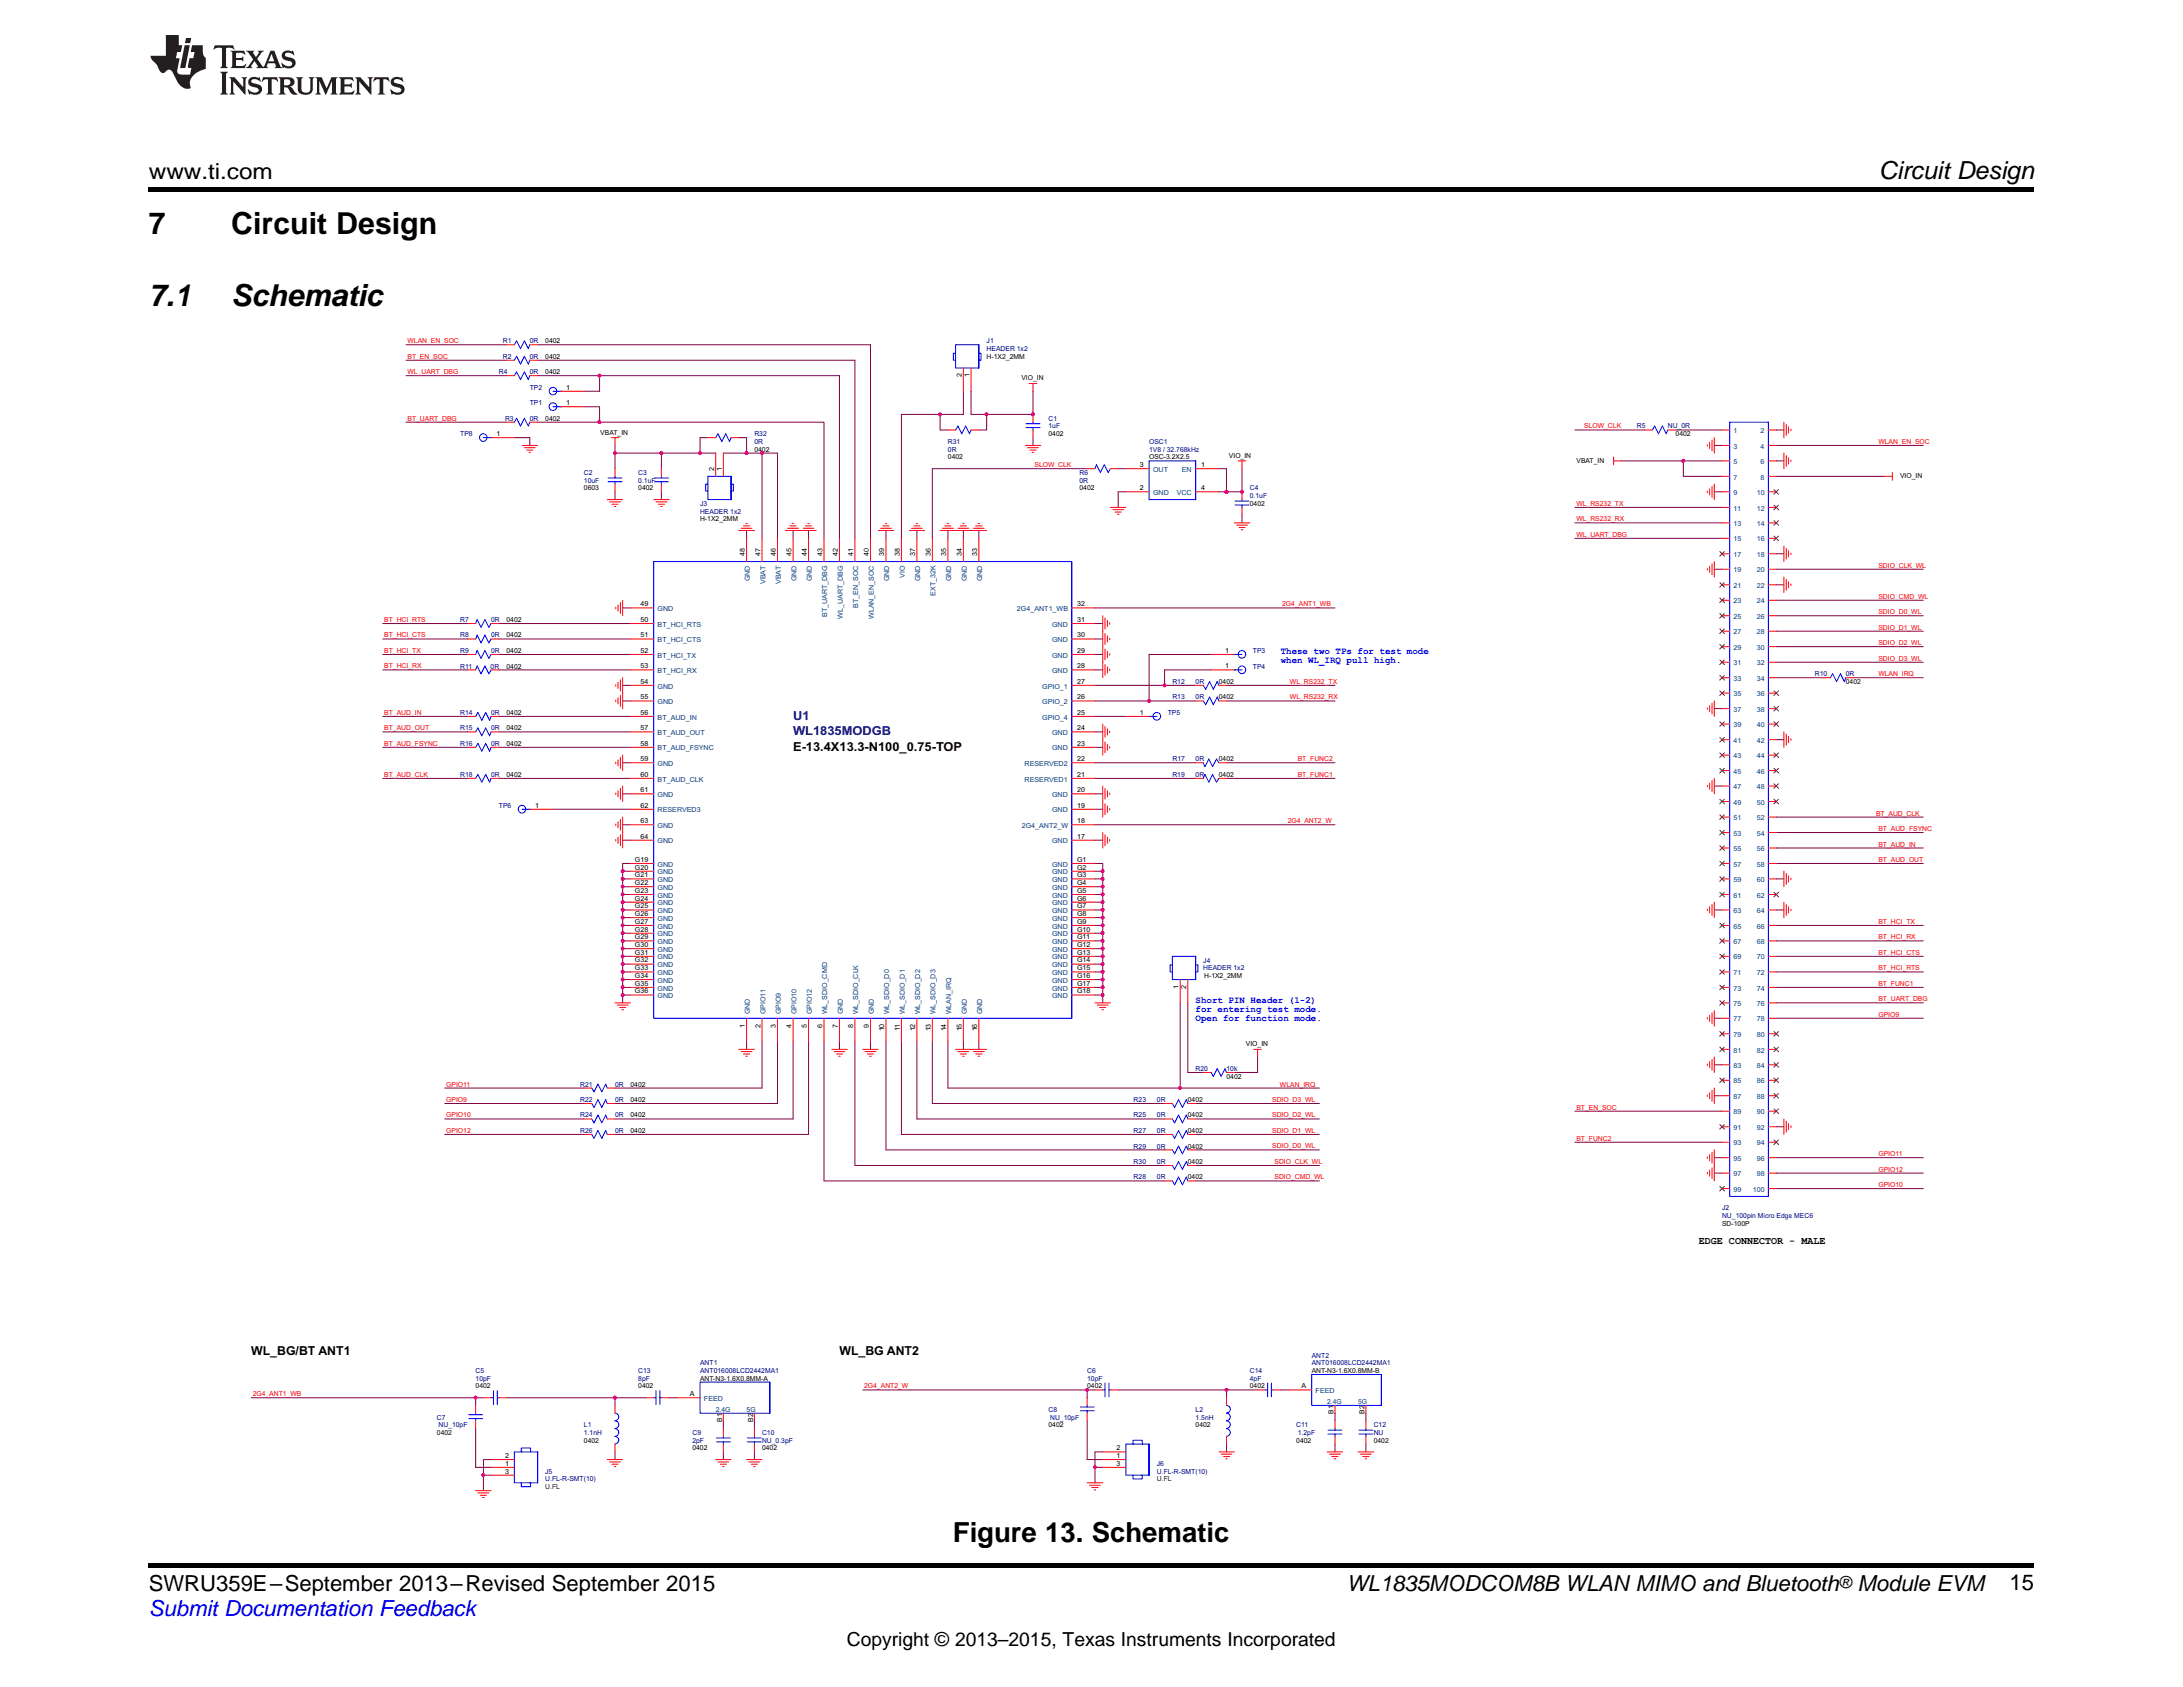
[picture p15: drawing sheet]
<svg xmlns="http://www.w3.org/2000/svg" width="279mm" height="216mm" viewBox="0 0 279 216" stroke-linecap="round" stroke-linejoin="round" font-family="sans-serif">
<defs><g id="words">
<g font-size="3.9">
<text x="19" y="30">7</text>
<text x="29.6" y="30">Circuit Design</text>
<text x="19" y="39.2">7.1</text>
<text x="29.6" y="39.2">Schematic</text>
</g>
<text font-size="3.5" x="122" y="197.3">Figure 13. Schematic</text>
<text font-size="3.2" x="240.5" y="23">Circuit Design</text>
<g font-size="2.8">
<text x="19" y="23">www.ti.com</text>
<text x="19" y="203.6">SWRU359E–September 2013–Revised September 2015</text>
<text x="172.4" y="203.6">WL1835MODCOM8B WLAN MIMO and Bluetooth</text>
<text x="237.7" y="203.6">Module EVM</text>
<text x="257.2" y="203.5">15</text>
</g>
<text font-size="2.8" fill="#00f" x="19" y="206.9">Submit Documentation Feedback</text>
<text font-size="2.5" x="108.4" y="210.7">Copyright © 2013–2015, Texas Instruments Incorporated</text>
<text font-size="2.1" x="235.3" y="203.2">®</text>
<g font-size="1.6" fill="#000080">
<text x="101.5" y="92.1">U1</text>
<text x="101.5" y="94.1">WL1835MODGB</text>
</g>
<g font-size="1.6">
<text x="101.5" y="96.1">E-13.4X13.3-N100_0.75-TOP</text>
<text x="32.2" y="173.4">WL_BG/BT ANT1</text>
<text x="107.4" y="173.4">WL_BG ANT2</text>
</g>
<text font-size="1.3" x="217.4" y="159.1">EDGE CONNECTOR - MALE</text>
<g font-size="1.2" fill="#00f">
<text x="163.9" y="83.7">These two TPs for test mode</text>
<text x="163.9" y="84.9">when WL_IRQ pull high.</text>
<text x="153" y="128.3">Short PIN Header (1-2)</text>
<text x="153" y="129.5">for entering test mode.</text>
<text x="153" y="130.6">Open for function mode.</text>
</g>
<g font-size=".9" fill="#f00">
<text x="52.2" y="47.9">WL_UART_DBG</text>
<text x="52.2" y="45.9">BT_EN_SOC</text>
<text x="52.2" y="43.9">WLAN_EN_SOC</text>
<text x="52.2" y="53.8">BT_UART_DBG</text>
<text x="132.4" y="59.8">SLOW_CLK</text>
<text x="202.8" y="54.8">SLOW_CLK</text>
<text x="240.4" y="56.8">WLAN_EN_SOC</text>
<text x="201.8" y="64.7">WL_RS232_TX</text>
<text x="201.8" y="68.7">WL_UART_DBG</text>
<text x="201.8" y="66.7">WL_RS232_RX</text>
<text x="164.1" y="77.6">2G4_ANT1_WB</text>
<text x="240.4" y="72.7">SDIO_CLK_WL</text>
<text x="240.4" y="76.6">SDIO_CMD_WL</text>
<text x="49.2" y="83.6">BT_HCI_TX</text>
<text x="49.2" y="81.6">BT_HCI_CTS</text>
<text x="49.2" y="79.6">BT_HCI_RTS</text>
<text x="240.4" y="78.6">SDIO_D0_WL</text>
<text x="240.4" y="82.6">SDIO_D2_WL</text>
<text x="240.4" y="80.6">SDIO_D1_WL</text>
<text x="49.2" y="85.5">BT_HCI_RX</text>
<text x="165.1" y="87.5">WL_RS232_TX</text>
<text x="165.1" y="89.5">WL_RS232_RX</text>
<text x="240.4" y="84.6">SDIO_D3_WL</text>
<text x="240.4" y="86.5">WLAN_IRQ</text>
<text x="49.2" y="91.5">BT_AUD_IN</text>
<text x="49.2" y="93.5">BT_AUD_OUT</text>
<text x="49.2" y="95.4">BT_AUD_FSYNC</text>
<text x="49.2" y="99.4">BT_AUD_CLK</text>
<text x="166.1" y="99.4">BT_FUNC1</text>
<text x="166.1" y="97.4">BT_FUNC2</text>
<text x="164.8" y="105.4">2G4_ANT2_W</text>
<text x="240.1" y="104.4">BT_AUD_CLK</text>
<text x="240.4" y="106.4">BT_AUD_FSYNC</text>
<text x="240.4" y="108.3">BT_AUD_IN</text>
<text x="240.4" y="110.3">BT_AUD_OUT</text>
<text x="240.4" y="118.2">BT_HCI_TX</text>
<text x="240.4" y="120.2">BT_HCI_RX</text>
<text x="240.4" y="122.2">BT_HCI_CTS</text>
<text x="240.4" y="124.2">BT_HCI_RTS</text>
<text x="240.4" y="128.2">BT_UART_DBG</text>
<text x="240.4" y="126.2">BT_FUNC1</text>
<text x="240.4" y="130.1">GPIO9</text>
<text x="57.1" y="139.1">GPIO11</text>
<text x="57.1" y="141">GPIO9</text>
<text x="57.1" y="143">GPIO10</text>
<text x="162.8" y="141">SDIO_D3_WL</text>
<text x="162.8" y="143">SDIO_D2_WL</text>
<text x="163.8" y="139.1">WLAN_IRQ</text>
<text x="201.8" y="142">BT_EN_SOC</text>
<text x="57.1" y="145">GPIO12</text>
<text x="162.8" y="147">SDIO_D0_WL</text>
<text x="162.8" y="145">SDIO_D1_WL</text>
<text x="163.1" y="149">SDIO_CLK_WL</text>
<text x="201.8" y="146">BT_FUNC2</text>
<text x="240.4" y="148">GPIO11</text>
<text x="240.4" y="149.9">GPIO12</text>
<text x="163.1" y="150.9">SDIO_CMD_WL</text>
<text x="240.4" y="151.9">GPIO10</text>
<text x="32.3" y="178.7">2G4_ANT1_WB</text>
<text x="110.6" y="177.7">2G4_ANT2_W</text>
</g>
<g font-size=".9" fill="#000080">
<text x="63.9" y="47.9">R4</text>
<text x="64.4" y="45.9">R2</text>
<text x="64.4" y="43.9">R1</text>
<text x="67.8" y="45.9">0R</text>
<text x="67.8" y="43.9">0R</text>
<text x="67.8" y="47.9">0R</text>
<text x="126.3" y="43.9">J1</text>
<text x="126.3" y="44.9">HEADER 1x2</text>
<text x="64.6" y="53.8">R3</text>
<text x="67.8" y="53.8">0R</text>
<text x="67.8" y="51.9">TP1</text>
<text x="67.8" y="49.9">TP2</text>
<text x="134.2" y="53.8">C1</text>
<text x="58.9" y="55.8">TP8</text>
<text x="96.6" y="55.8">R32</text>
<text x="96.6" y="56.8">0R</text>
<text x="121.3" y="56.8">R31</text>
<text x="121.3" y="57.8">0R</text>
<text x="134.2" y="54.8">1uF</text>
<text x="147.1" y="56.8">OSC1</text>
<text x="147.1" y="57.8">1V8 / 32.768kHz</text>
<text x="209.5" y="54.8">R5</text>
<text x="213.5" y="54.8">NU_0R</text>
<text x="74.7" y="60.8">C2</text>
<text x="74.7" y="61.8">10uF</text>
<text x="81.7" y="60.8">C3</text>
<text x="81.7" y="61.8">0.1uF</text>
<text x="89.6" y="64.7">J3</text>
<text x="89.6" y="65.7">HEADER 1x2</text>
<text x="138.2" y="60.8">R6</text>
<text x="138.2" y="61.8">0R</text>
<text x="160" y="62.8">C4</text>
<text x="160" y="63.7">0.1uF</text>
<text x="58.9" y="83.6">R9</text>
<text x="58.9" y="81.6">R8</text>
<text x="58.9" y="79.6">R7</text>
<text x="62.9" y="83.6">0R</text>
<text x="62.9" y="81.6">0R</text>
<text x="62.9" y="79.6">0R</text>
<text x="160.4" y="83.6">TP3</text>
<text x="58.9" y="85.6">R11</text>
<text x="62.8" y="85.6">0R</text>
<text x="150.1" y="87.5">R12</text>
<text x="150.1" y="89.5">R13</text>
<text x="153" y="87.5">0R</text>
<text x="153" y="89.5">0R</text>
<text x="160.4" y="85.6">TP4</text>
<text x="232.3" y="86.5">R10</text>
<text x="236.2" y="86.5">0R</text>
<text x="58.9" y="95.5">R16</text>
<text x="58.9" y="91.5">R14</text>
<text x="58.9" y="93.5">R15</text>
<text x="62.9" y="95.5">0R</text>
<text x="62.9" y="91.5">0R</text>
<text x="62.9" y="93.5">0R</text>
<text x="149.5" y="91.5">TP5</text>
<text x="58.9" y="99.4">R18</text>
<text x="62.9" y="99.4">0R</text>
<text x="150" y="99.4">R19</text>
<text x="150.1" y="97.4">R17</text>
<text x="153" y="97.4">0R</text>
<text x="153" y="99.4">0R</text>
<text x="63.9" y="103.4">TP6</text>
<text x="154" y="123.2">J4</text>
<text x="154" y="124.2">HEADER 1x2</text>
<text x="153" y="137.1">R20</text>
<text x="157" y="137.1">10k</text>
<text x="74.3" y="139.1">R21</text>
<text x="74.3" y="143">R24</text>
<text x="74.3" y="141">R22</text>
<text x="78.7" y="139.1">0R</text>
<text x="78.7" y="143">0R</text>
<text x="78.7" y="141">0R</text>
<text x="145.1" y="143">R25</text>
<text x="145.1" y="141">R23</text>
<text x="148.1" y="143">0R</text>
<text x="148.1" y="141">0R</text>
<text x="74.3" y="145">R26</text>
<text x="78.7" y="145">0R</text>
<text x="145.1" y="149">R30</text>
<text x="145.1" y="147">R29</text>
<text x="145.1" y="145">R27</text>
<text x="148.1" y="149">0R</text>
<text x="148.1" y="147">0R</text>
<text x="148.1" y="145">0R</text>
<text x="145.1" y="150.9">R28</text>
<text x="148.1" y="150.9">0R</text>
<text x="220.4" y="154.9">J2</text>
<text x="220.4" y="155.9">NU_100pin Micro Edge MEC6</text>
<text x="167.9" y="173.7">ANT2</text>
<text x="60.9" y="175.7">C5</text>
<text x="60.9" y="176.7">10pF</text>
<text x="81.7" y="175.7">C13</text>
<text x="81.7" y="176.7">8pF</text>
<text x="89.6" y="174.7">ANT1</text>
<text x="89.6" y="175.7">ANT016008LCD2442MA1</text>
<text x="139.1" y="175.7">C6</text>
<text x="139.1" y="176.7">10pF</text>
<text x="160" y="175.7">C14</text>
<text x="160" y="176.7">4pF</text>
<text x="167.9" y="174.7">ANT016008LCD2442MA1</text>
<text x="55.9" y="181.7">C7</text>
<text x="56.1" y="182.6">NU_10pF</text>
<text x="74.7" y="182.6">L1</text>
<text x="74.7" y="183.6">1.1nH</text>
<text x="88.6" y="183.6">C9</text>
<text x="88.6" y="184.6">2pF</text>
<text x="97.5" y="183.6">C10</text>
<text x="97.5" y="184.6">NU_0.3pF</text>
<text x="134.2" y="180.7">C8</text>
<text x="134.4" y="181.7">NU_10pF</text>
<text x="153" y="180.7">L2</text>
<text x="153" y="181.7">1.5nH</text>
<text x="165.9" y="182.6">C11</text>
<text x="166.1" y="183.6">1.2pF</text>
<text x="175.8" y="182.6">C12</text>
<text x="175.8" y="183.6">NU</text>
<text x="69.8" y="188.6">J5</text>
<text x="69.8" y="189.6">U.FL-R-SMT(10)</text>
<text x="148.1" y="187.6">J6</text>
<text x="148.1" y="188.6">U.FL-R-SMT(10)</text>
</g>
<g font-size=".9">
<text x="69.8" y="45.9">0402</text>
<text x="69.8" y="43.9">0402</text>
<text x="69.8" y="47.9">0402</text>
<text x="126.3" y="45.9">H-1X2_2MM</text>
<text x="69.8" y="53.8">0402</text>
<text x="72.5" y="51.8">1</text>
<text x="72.5" y="49.9">1</text>
<text x="123.1" y="48.3" transform="rotate(-90 123.1 48.3)">2</text>
<text x="124.1" y="48.3" transform="rotate(-90 124.1 48.3)">1</text>
<text x="130.7" y="48.7">VIO_IN</text>
<text x="63.5" y="55.8">1</text>
<text x="76.8" y="55.6">VBAT_IN</text>
<text x="96.6" y="57.8">0402</text>
<text x="121.3" y="58.8">0402</text>
<text x="134.2" y="55.8">0402</text>
<text x="145.9" y="59.8">3</text>
<text x="147.1" y="58.8">OSC-3.2X2.5</text>
<text x="153.7" y="59.8">1</text>
<text x="157.3" y="58.6">VIO_IN</text>
<text x="201.8" y="59.2">VBAT_IN</text>
<text x="214.5" y="55.8">0402</text>
<text x="74.7" y="62.8">0603</text>
<text x="81.7" y="62.8">0402</text>
<text x="91.4" y="60.3" transform="rotate(-90 91.4 60.3)">2</text>
<text x="92.4" y="60.3" transform="rotate(-90 92.4 60.3)">1</text>
<text x="138.2" y="62.8">0402</text>
<text x="145.9" y="62.7">2</text>
<text x="153.7" y="62.7">4</text>
<text x="160" y="64.7">0402</text>
<text x="243.2" y="61.2">VIO_IN</text>
<text x="89.6" y="66.7">H-1X2_2MM</text>
<text x="95.3" y="71.2" transform="rotate(-90 95.3 71.2)">48</text>
<text x="97.3" y="71.2" transform="rotate(-90 97.3 71.2)">47</text>
<text x="99.3" y="71.2" transform="rotate(-90 99.3 71.2)">46</text>
<text x="101.3" y="71.2" transform="rotate(-90 101.3 71.2)">45</text>
<text x="103.3" y="71.2" transform="rotate(-90 103.3 71.2)">44</text>
<text x="105.3" y="71.2" transform="rotate(-90 105.3 71.2)">43</text>
<text x="107.2" y="71.2" transform="rotate(-90 107.2 71.2)">42</text>
<text x="109.2" y="71.2" transform="rotate(-90 109.2 71.2)">41</text>
<text x="111.2" y="71.2" transform="rotate(-90 111.2 71.2)">40</text>
<text x="113.2" y="71.2" transform="rotate(-90 113.2 71.2)">39</text>
<text x="115.2" y="71.2" transform="rotate(-90 115.2 71.2)">38</text>
<text x="117.1" y="71.2" transform="rotate(-90 117.1 71.2)">37</text>
<text x="119.1" y="71.2" transform="rotate(-90 119.1 71.2)">36</text>
<text x="121.1" y="71.2" transform="rotate(-90 121.1 71.2)">35</text>
<text x="123.1" y="71.2" transform="rotate(-90 123.1 71.2)">34</text>
<text x="125.1" y="71.2" transform="rotate(-90 125.1 71.2)">33</text>
<text x="82" y="77.6">49</text>
<text x="137.9" y="77.6">32</text>
<text x="64.8" y="83.6">0402</text>
<text x="64.8" y="81.6">0402</text>
<text x="64.8" y="79.6">0402</text>
<text x="82" y="79.6">50</text>
<text x="82" y="83.5">52</text>
<text x="82" y="81.6">51</text>
<text x="137.9" y="83.5">29</text>
<text x="137.9" y="79.6">31</text>
<text x="137.9" y="81.6">30</text>
<text x="156.8" y="83.5">1</text>
<text x="64.8" y="85.6">0402</text>
<text x="82" y="85.5">53</text>
<text x="82" y="89.5">55</text>
<text x="82" y="87.5">54</text>
<text x="137.9" y="85.5">28</text>
<text x="137.9" y="89.5">26</text>
<text x="137.9" y="87.5">27</text>
<text x="156" y="87.5">0402</text>
<text x="156" y="89.5">0402</text>
<text x="156.8" y="85.5">1</text>
<text x="236.2" y="87.5">0402</text>
<text x="64.8" y="95.5">0402</text>
<text x="64.8" y="91.5">0402</text>
<text x="64.8" y="93.5">0402</text>
<text x="82" y="95.4">58</text>
<text x="82" y="91.5">56</text>
<text x="82" y="93.5">57</text>
<text x="137.9" y="95.4">23</text>
<text x="137.9" y="93.5">24</text>
<text x="137.9" y="91.5">25</text>
<text x="145.9" y="91.5">1</text>
<text x="64.8" y="99.4">0402</text>
<text x="82" y="99.4">60</text>
<text x="82" y="97.4">59</text>
<text x="82" y="101.4">61</text>
<text x="137.9" y="101.4">20</text>
<text x="137.9" y="99.4">21</text>
<text x="137.9" y="97.4">22</text>
<text x="156" y="97.4">0402</text>
<text x="156" y="99.4">0402</text>
<text x="68.5" y="103.4">1</text>
<text x="82" y="107.3">64</text>
<text x="82" y="103.4">62</text>
<text x="82" y="105.3">63</text>
<text x="137.9" y="107.3">17</text>
<text x="137.9" y="103.4">19</text>
<text x="137.9" y="105.3">18</text>
<text x="81.3" y="110.3">G19</text>
<text x="81.3" y="111.3">G20</text>
<text x="81.3" y="112.3">G21</text>
<text x="81.3" y="113.3">G22</text>
<text x="137.9" y="110.3">G1</text>
<text x="137.9" y="111.3">G2</text>
<text x="137.9" y="112.3">G3</text>
<text x="137.9" y="113.3">G4</text>
<text x="81.3" y="114.3">G23</text>
<text x="81.3" y="115.2">G24</text>
<text x="81.3" y="116.2">G25</text>
<text x="81.3" y="117.2">G26</text>
<text x="81.3" y="118.2">G27</text>
<text x="81.3" y="119.2">G28</text>
<text x="137.9" y="118.2">G9</text>
<text x="137.9" y="119.2">G10</text>
<text x="137.9" y="114.3">G5</text>
<text x="137.9" y="115.2">G6</text>
<text x="137.9" y="116.2">G7</text>
<text x="137.9" y="117.2">G8</text>
<text x="81.3" y="120.2">G29</text>
<text x="81.3" y="121.2">G30</text>
<text x="81.3" y="122.2">G31</text>
<text x="81.3" y="123.2">G32</text>
<text x="81.3" y="124.2">G33</text>
<text x="81.3" y="125.2">G34</text>
<text x="137.9" y="122.2">G13</text>
<text x="137.9" y="123.2">G14</text>
<text x="137.9" y="124.2">G15</text>
<text x="137.9" y="125.2">G16</text>
<text x="137.9" y="120.2">G11</text>
<text x="137.9" y="121.2">G12</text>
<text x="154.1" y="125.2">H-1X2_2MM</text>
<text x="81.3" y="126.2">G35</text>
<text x="81.3" y="127.1">G36</text>
<text x="95.3" y="131.5" transform="rotate(-90 95.3 131.5)">1</text>
<text x="97.3" y="131.5" transform="rotate(-90 97.3 131.5)">2</text>
<text x="99.3" y="131.5" transform="rotate(-90 99.3 131.5)">3</text>
<text x="101.3" y="131.5" transform="rotate(-90 101.3 131.5)">4</text>
<text x="103.3" y="131.5" transform="rotate(-90 103.3 131.5)">5</text>
<text x="105.3" y="131.5" transform="rotate(-90 105.3 131.5)">6</text>
<text x="107.2" y="131.5" transform="rotate(-90 107.2 131.5)">7</text>
<text x="109.2" y="131.5" transform="rotate(-90 109.2 131.5)">8</text>
<text x="111.2" y="131.5" transform="rotate(-90 111.2 131.5)">9</text>
<text x="137.9" y="126.2">G17</text>
<text x="137.9" y="127.1">G18</text>
<text x="150.8" y="126.6" transform="rotate(-90 150.8 126.6)">1</text>
<text x="151.8" y="126.6" transform="rotate(-90 151.8 126.6)">2</text>
<text x="113.2" y="132" transform="rotate(-90 113.2 132)">10</text>
<text x="115.2" y="132" transform="rotate(-90 115.2 132)">11</text>
<text x="117.1" y="132" transform="rotate(-90 117.1 132)">12</text>
<text x="119.1" y="132" transform="rotate(-90 119.1 132)">13</text>
<text x="121.1" y="132" transform="rotate(-90 121.1 132)">14</text>
<text x="123.1" y="132" transform="rotate(-90 123.1 132)">15</text>
<text x="125.1" y="132" transform="rotate(-90 125.1 132)">16</text>
<text x="159.5" y="133.9">VIO_IN</text>
<text x="80.7" y="139.1">0402</text>
<text x="80.7" y="143">0402</text>
<text x="80.7" y="141">0402</text>
<text x="152" y="143">0402</text>
<text x="152" y="141">0402</text>
<text x="157" y="138.1">0402</text>
<text x="80.7" y="145">0402</text>
<text x="152" y="149">0402</text>
<text x="152" y="147">0402</text>
<text x="152" y="145">0402</text>
<text x="152" y="150.9">0402</text>
<text x="220.4" y="156.9">SD-100P</text>
<text x="60.9" y="177.7">0402</text>
<text x="81.7" y="177.7">0402</text>
<text x="88.3" y="178.7">A</text>
<text x="89.6" y="176.7">ANT-N3-1.6X0.8MM-A</text>
<text x="139.1" y="177.7">0402</text>
<text x="160" y="177.7">0402</text>
<text x="166.6" y="177.7">A</text>
<text x="167.9" y="175.7">ANT-N3-1.6X0.8MM-B</text>
<text x="55.9" y="183.6">0402</text>
<text x="74.7" y="184.6">0402</text>
<text x="88.6" y="185.6">0402</text>
<text x="92.4" y="182" transform="rotate(-90 92.4 182)">B1</text>
<text x="96.4" y="182" transform="rotate(-90 96.4 182)">B2</text>
<text x="97.5" y="185.6">0402</text>
<text x="134.2" y="182.6">0402</text>
<text x="142.9" y="185.6">2</text>
<text x="153" y="182.6">0402</text>
<text x="165.9" y="184.6">0402</text>
<text x="170.7" y="181" transform="rotate(-90 170.7 181)">B1</text>
<text x="174.6" y="181" transform="rotate(-90 174.6 181)">B2</text>
<text x="175.8" y="184.6">0402</text>
<text x="64.6" y="187.6">1</text>
<text x="64.6" y="186.6">2</text>
<text x="64.6" y="188.6">3</text>
<text x="142.9" y="186.6">1</text>
<text x="142.9" y="187.6">3</text>
</g>
<g font-size=".9" fill="#004080">
<text x="221.9" y="55.4">1</text>
<text x="221.9" y="57.4">3</text>
<text x="221.9" y="59.4">5</text>
<text x="225.3" y="55.4">2</text>
<text x="225.3" y="57.4">4</text>
<text x="225.3" y="59.4">6</text>
<text x="147.6" y="60.4">OUT</text>
<text x="147.6" y="63.3">GND</text>
<text x="150.6" y="63.3">VCC</text>
<text x="151.3" y="60.4">EN</text>
<text x="221.9" y="61.4">7</text>
<text x="221.9" y="63.3">9</text>
<text x="221.9" y="65.3">11</text>
<text x="224.8" y="63.3">10</text>
<text x="224.8" y="65.3">12</text>
<text x="225.3" y="61.4">8</text>
<text x="221.9" y="67.3">13</text>
<text x="221.9" y="69.3">15</text>
<text x="221.9" y="71.3">17</text>
<text x="224.8" y="67.3">14</text>
<text x="224.8" y="69.3">16</text>
<text x="224.8" y="71.3">18</text>
<text x="96" y="74.4" transform="rotate(-90 96 74.4)">GND</text>
<text x="98" y="74.8" transform="rotate(-90 98 74.8)">VBAT</text>
<text x="99.9" y="74.8" transform="rotate(-90 99.9 74.8)">VBAT</text>
<text x="101.9" y="74.4" transform="rotate(-90 101.9 74.4)">GND</text>
<text x="103.9" y="74.4" transform="rotate(-90 103.9 74.4)">GND</text>
<text x="109.8" y="77.8" transform="rotate(-90 109.8 77.8)">BT_EN_SOC</text>
<text x="113.8" y="74.4" transform="rotate(-90 113.8 74.4)">GND</text>
<text x="115.8" y="73.9" transform="rotate(-90 115.8 73.9)">VIO</text>
<text x="117.8" y="74.4" transform="rotate(-90 117.8 74.4)">GND</text>
<text x="119.8" y="76.3" transform="rotate(-90 119.8 76.3)">EXT_32K</text>
<text x="121.7" y="74.4" transform="rotate(-90 121.7 74.4)">GND</text>
<text x="123.7" y="74.4" transform="rotate(-90 123.7 74.4)">GND</text>
<text x="125.7" y="74.4" transform="rotate(-90 125.7 74.4)">GND</text>
<text x="221.9" y="73.3">19</text>
<text x="221.9" y="75.2">21</text>
<text x="221.9" y="77.2">23</text>
<text x="224.8" y="73.3">20</text>
<text x="224.8" y="75.2">22</text>
<text x="224.8" y="77.2">24</text>
<text x="84.2" y="80.2">BT_HCI_RTS</text>
<text x="84.2" y="82.2">BT_HCI_CTS</text>
<text x="84.2" y="78.2">GND</text>
<text x="105.9" y="79" transform="rotate(-90 105.9 79)">BT_UART_DBG</text>
<text x="107.9" y="79.2" transform="rotate(-90 107.9 79.2)">WL_UART_DBG</text>
<text x="111.8" y="79.2" transform="rotate(-90 111.8 79.2)">WLAN_EN_SOC</text>
<text x="130.2" y="78.2">2G4_ANT1_WB</text>
<text x="134.7" y="80.2">GND</text>
<text x="134.7" y="82.2">GND</text>
<text x="221.9" y="79.2">25</text>
<text x="221.9" y="81.2">27</text>
<text x="221.9" y="83.2">29</text>
<text x="224.8" y="79.2">26</text>
<text x="224.8" y="81.2">28</text>
<text x="224.8" y="83.2">30</text>
<text x="84.2" y="86.1">BT_HCI_RX</text>
<text x="84.2" y="84.2">BT_HCI_TX</text>
<text x="84.2" y="88.1">GND</text>
<text x="133.4" y="88.1">GPIO_1</text>
<text x="134.7" y="86.1">GND</text>
<text x="134.7" y="84.2">GND</text>
<text x="221.9" y="85.2">31</text>
<text x="221.9" y="87.1">33</text>
<text x="221.9" y="89.1">35</text>
<text x="224.8" y="85.2">32</text>
<text x="224.8" y="87.1">34</text>
<text x="224.8" y="89.1">36</text>
<text x="84.2" y="92.1">BT_AUD_IN</text>
<text x="84.2" y="94.1">BT_AUD_OUT</text>
<text x="84.2" y="90.1">GND</text>
<text x="133.4" y="92.1">GPIO_4</text>
<text x="133.4" y="90.1">GPIO_2</text>
<text x="134.7" y="94.1">GND</text>
<text x="221.9" y="91.1">37</text>
<text x="221.9" y="93.1">39</text>
<text x="221.9" y="95.1">41</text>
<text x="224.8" y="91.1">38</text>
<text x="224.8" y="93.1">40</text>
<text x="224.8" y="95.1">42</text>
<text x="84.2" y="96">BT_AUD_FSYNC</text>
<text x="84.2" y="100">BT_AUD_CLK</text>
<text x="84.2" y="98">GND</text>
<text x="84.2" y="102">GND</text>
<text x="131.1" y="100">RESERVED1</text>
<text x="131.1" y="98">RESERVED2</text>
<text x="134.7" y="102">GND</text>
<text x="134.7" y="96">GND</text>
<text x="221.9" y="97">43</text>
<text x="221.9" y="99">45</text>
<text x="221.9" y="101">47</text>
<text x="224.8" y="97">44</text>
<text x="224.8" y="99">46</text>
<text x="224.8" y="101">48</text>
<text x="84.2" y="107.9">GND</text>
<text x="84.2" y="104">RESERVED3</text>
<text x="84.2" y="106">GND</text>
<text x="130.8" y="106">2G4_ANT2_W</text>
<text x="134.7" y="107.9">GND</text>
<text x="134.7" y="104">GND</text>
<text x="221.9" y="103">49</text>
<text x="221.9" y="105">51</text>
<text x="221.9" y="107">53</text>
<text x="224.8" y="103">50</text>
<text x="224.8" y="105">52</text>
<text x="224.8" y="107">54</text>
<text x="84.2" y="110.9">GND</text>
<text x="84.2" y="111.9">GND</text>
<text x="84.2" y="112.9">GND</text>
<text x="84.2" y="113.9">GND</text>
<text x="134.7" y="110.9">GND</text>
<text x="134.7" y="111.9">GND</text>
<text x="134.7" y="112.9">GND</text>
<text x="134.7" y="113.9">GND</text>
<text x="221.9" y="108.9">55</text>
<text x="221.9" y="110.9">57</text>
<text x="221.9" y="112.9">59</text>
<text x="224.8" y="108.9">56</text>
<text x="224.8" y="110.9">58</text>
<text x="224.8" y="112.9">60</text>
<text x="84.2" y="114.9">GND</text>
<text x="84.2" y="115.9">GND</text>
<text x="84.2" y="116.9">GND</text>
<text x="84.2" y="117.8">GND</text>
<text x="84.2" y="118.8">GND</text>
<text x="84.2" y="119.8">GND</text>
<text x="134.7" y="118.8">GND</text>
<text x="134.7" y="119.8">GND</text>
<text x="134.7" y="114.9">GND</text>
<text x="134.7" y="115.9">GND</text>
<text x="134.7" y="116.9">GND</text>
<text x="134.7" y="117.8">GND</text>
<text x="221.9" y="114.9">61</text>
<text x="221.9" y="116.9">63</text>
<text x="221.9" y="118.8">65</text>
<text x="224.8" y="114.9">62</text>
<text x="224.8" y="116.9">64</text>
<text x="224.8" y="118.8">66</text>
<text x="84.2" y="120.8">GND</text>
<text x="84.2" y="121.8">GND</text>
<text x="84.2" y="122.8">GND</text>
<text x="84.2" y="123.8">GND</text>
<text x="84.2" y="124.8">GND</text>
<text x="84.2" y="125.8">GND</text>
<text x="134.7" y="122.8">GND</text>
<text x="134.7" y="123.8">GND</text>
<text x="134.7" y="124.8">GND</text>
<text x="134.7" y="125.8">GND</text>
<text x="134.7" y="120.8">GND</text>
<text x="134.7" y="121.8">GND</text>
<text x="221.9" y="120.8">67</text>
<text x="221.9" y="122.8">69</text>
<text x="221.9" y="124.8">71</text>
<text x="224.8" y="120.8">68</text>
<text x="224.8" y="122.8">70</text>
<text x="224.8" y="124.8">72</text>
<text x="84.2" y="126.8">GND</text>
<text x="84.2" y="127.7">GND</text>
<text x="96" y="129.8" transform="rotate(-90 96 129.8)">GND</text>
<text x="98" y="129.8" transform="rotate(-90 98 129.8)">GPIO11</text>
<text x="99.9" y="129.8" transform="rotate(-90 99.9 129.8)">GPIO9</text>
<text x="101.9" y="129.8" transform="rotate(-90 101.9 129.8)">GPIO10</text>
<text x="103.9" y="129.8" transform="rotate(-90 103.9 129.8)">GPIO12</text>
<text x="105.9" y="129.8" transform="rotate(-90 105.9 129.8)">WL_SDIO_CMD</text>
<text x="107.9" y="129.8" transform="rotate(-90 107.9 129.8)">GND</text>
<text x="109.8" y="129.8" transform="rotate(-90 109.8 129.8)">WL_SDIO_CLK</text>
<text x="111.8" y="129.8" transform="rotate(-90 111.8 129.8)">GND</text>
<text x="113.8" y="129.8" transform="rotate(-90 113.8 129.8)">WL_SDIO_D0</text>
<text x="115.8" y="129.8" transform="rotate(-90 115.8 129.8)">WL_SDIO_D1</text>
<text x="117.8" y="129.8" transform="rotate(-90 117.8 129.8)">WL_SDIO_D2</text>
<text x="119.8" y="129.8" transform="rotate(-90 119.8 129.8)">WL_SDIO_D3</text>
<text x="121.7" y="129.8" transform="rotate(-90 121.7 129.8)">WLAN_IRQ</text>
<text x="123.7" y="129.8" transform="rotate(-90 123.7 129.8)">GND</text>
<text x="125.7" y="129.8" transform="rotate(-90 125.7 129.8)">GND</text>
<text x="134.7" y="126.8">GND</text>
<text x="134.7" y="127.7">GND</text>
<text x="221.9" y="126.8">73</text>
<text x="221.9" y="128.7">75</text>
<text x="221.9" y="130.7">77</text>
<text x="224.8" y="126.8">74</text>
<text x="224.8" y="128.7">76</text>
<text x="224.8" y="130.7">78</text>
<text x="221.9" y="132.7">79</text>
<text x="221.9" y="134.7">81</text>
<text x="221.9" y="136.7">83</text>
<text x="224.8" y="132.7">80</text>
<text x="224.8" y="134.7">82</text>
<text x="224.8" y="136.7">84</text>
<text x="221.9" y="138.7">85</text>
<text x="221.9" y="140.6">87</text>
<text x="221.9" y="142.6">89</text>
<text x="224.8" y="138.7">86</text>
<text x="224.8" y="140.6">88</text>
<text x="224.8" y="142.6">90</text>
<text x="221.9" y="144.6">91</text>
<text x="221.9" y="146.6">93</text>
<text x="221.9" y="148.6">95</text>
<text x="224.8" y="144.6">92</text>
<text x="224.8" y="146.6">94</text>
<text x="224.8" y="148.6">96</text>
<text x="221.9" y="150.5">97</text>
<text x="221.9" y="152.5">99</text>
<text x="224.3" y="152.5">100</text>
<text x="224.8" y="150.5">98</text>
<text x="90.1" y="179.3">FEED</text>
<text x="168.4" y="178.3">FEED</text>
<text x="169.9" y="179.7">2.4G</text>
<text x="173.8" y="179.7">5G</text>
<text x="91.6" y="180.7">2.4G</text>
<text x="95.6" y="180.7">5G</text>
</g>
<g font-size=".9" fill="#004000">
<text x="69.8" y="190.6">U.FL</text>
<text x="148.1" y="189.6">U.FL</text>
</g>
</g></defs>
<path d="M19 200h241.3v.6h-241.3z" fill="#000"/>
<path d="M220.4 59h-4.9v2h4.9M201.6 68.9h18.8M227.3 104.6h18.9" fill="none" stroke="#800040" stroke-width=".13"/>
<path d="M215.3 58.8h.3v.3h-.3z" fill-rule="evenodd" fill="#f0f"/>
<path d="M215.3 58.8h.3v.3h-.3z" fill="none" stroke="#f0f" stroke-width=".13"/>
<g fill="none" stroke="#800040" stroke-width=".13">
<path d="M207.5 59h8M227.3 55h1M227.3 59h1M227.3 57h18.9M201.6 64.9h18.8M201.6 66.9h18.8M227.3 72.8h18.9M227.3 76.8h18.9M227.3 78.8h18.9M227.3 82.8h18.9M227.3 84.8h18.9M227.3 80.8h18.9"/>
<path d="M227.3 106.5h18.9M227.3 108.5h18.9M227.3 118.4h18.9M227.3 110.5h18.9M227.3 124.4h18.9M227.3 120.4h18.9M227.3 122.4h18.9M227.3 128.3h18.9M227.3 126.4h18.9M227.3 130.3h18.9M201.6 142.2h18.8M227.3 148.2h18.9"/>
<path d="M227.3 150.1h18.9M227.3 152.1h18.9M61.9 178.9h-1v1M60.9 182.8v5"/>
</g>
<path d="M60.7 178.7h.3v.3h-.3z" fill-rule="evenodd" fill="#f0f"/>
<path d="M60.7 178.7h.3v.3h-.3z" fill="none" stroke="#f0f" stroke-width=".13"/>
<path d="M201.6 55h8.9M214.5 55h5.9M227.3 86.7h6M237.2 86.7h9M201.6 146.2h18.8M78.7 178.9v1M61.9 186.8h1M61.9 188.8v2M78.7 185.8v1" fill="none" stroke="#800040" stroke-width=".13"/>
<circle cx="61.9" cy="188.8" r=".19" fill="#f0f"/>
<circle cx="61.9" cy="188.8" r=".19" fill="none" stroke="#f0f" stroke-width=".13"/>
<path d="M64.8 178.9h13.9M60.9 187.8h2M61.9 188.8h1" fill="none" stroke="#800040" stroke-width=".13"/>
<circle cx="78.7" cy="178.9" r=".19" fill="#f0f"/>
<circle cx="78.7" cy="178.9" r=".19" fill="none" stroke="#f0f" stroke-width=".13"/>
<path d="M32.2 178.9h28.7M61.9 186.8v2M139.1 186.8h2M141.1 185.8h-1v4" fill="none" stroke="#800040" stroke-width=".13"/>
<circle cx="140.1" cy="187.8" r=".18" fill="#f0f"/>
<circle cx="140.1" cy="187.8" r=".18" fill="none" stroke="#f0f" stroke-width=".13"/>
<path d="M139.1 177.9h1M140.1 187.8h1" fill="none" stroke="#800040" stroke-width=".13"/>
<path d="M139 177.7h.3v.3h-.3z" fill-rule="evenodd" fill="#f0f"/>
<path d="M139 177.7h.3v.3h-.3z" fill="none" stroke="#f0f" stroke-width=".13"/>
<path d="M139.1 177.9v1M143.1 177.9h13.9M139.1 181.8v5" fill="none" stroke="#800040" stroke-width=".13"/>
<path d="M156.8 177.7h.3v.3h-.3z" fill-rule="evenodd" fill="#f0f"/>
<path d="M156.8 177.7h.3v.3h-.3z" fill="none" stroke="#f0f" stroke-width=".13"/>
<g fill="none" stroke="#800040" stroke-width=".13">
<path d="M227.3 61h13.9M56.9 139.2h17.8M97.5 133.3v5.9h-18.8M101.5 133.3v9.9M103.5 133.3v11.9h-24.8M109.4 133.3v15.9M113.4 133.3v13.9h35.7M115.4 133.3v11.9h33.7M117.3 133.3v9.9h31.8M119.3 133.3v7.9h29.8M121.3 133.3v5.9M151 128.3v10.9h17.9"/>
<path d="M152 128.3v9h2M56.9 145.2h17.8M56.9 141.2h17.8M78.7 141.2h20.8M153 141.2h15.9M153 143.2h15.9M153 147.2h15.9M153 145.2h15.9M78.7 178.9h4M85.6 178.9h1M110.4 177.9h28.7M161 177.9h-4v1"/>
<path d="M163.9 177.9h1M92.6 181.8v1M92.6 185.8v1M96.6 181.8v1M96.6 185.8v1M157 184.8v1M170.9 180.9v.9M170.9 184.8v1M174.8 180.9v.9M174.8 184.8v1"/>
</g>
<circle cx="151" cy="139.2" r=".19" fill="#f0f"/>
<circle cx="151" cy="139.2" r=".19" fill="none" stroke="#f0f" stroke-width=".13"/>
<g fill="none" stroke="#800040" stroke-width=".13">
<path d="M140.1 91.7h4M149.1 87.7h3.9M157 87.7h13.9M140.1 105.5h30.8M95.6 133.3v1M99.5 133.3v7.9M105.5 133.3v17.8M107.4 133.3v1M111.4 133.3v1M121.3 139.2h29.7M123.3 133.3v1M125.3 133.3v1"/>
<path d="M161 135.3v2h-3M56.9 143.2h17.8M78.7 143.2h22.8"/>
</g>
<circle cx="149.1" cy="87.7" r=".19" fill="#f0f"/>
<circle cx="149.1" cy="87.7" r=".19" fill="none" stroke="#f0f" stroke-width=".13"/>
<path d="M140.1 89.7h7M147.1 89.7h5.9M155 85.7h-5.9v2h-9M155 83.8h-7.9v5.9" fill="none" stroke="#800040" stroke-width=".13"/>
<circle cx="147.1" cy="89.7" r=".19" fill="#f0f"/>
<circle cx="147.1" cy="89.7" r=".19" fill="none" stroke="#f0f" stroke-width=".13"/>
<path d="M140.1 77.8h30.8M140.1 99.6h12.9M140.1 97.6h12.9M157 89.7h13.9M157 99.6h13.9M157 97.6h13.9M140.1 111.5h1v1h-1" fill="none" stroke="#800040" stroke-width=".13"/>
<circle cx="141.1" cy="111.5" r=".19" fill="#f0f"/>
<circle cx="141.1" cy="111.5" r=".19" fill="none" stroke="#f0f" stroke-width=".13"/>
<path d="M141.1 112.5v1h-1" fill="none" stroke="#800040" stroke-width=".13"/>
<circle cx="141.1" cy="112.5" r=".19" fill="#f0f"/>
<circle cx="141.1" cy="112.5" r=".19" fill="none" stroke="#f0f" stroke-width=".13"/>
<path d="M141.1 113.5v1h-1" fill="none" stroke="#800040" stroke-width=".13"/>
<path d="M141 113.3h.3v.3h-.3z" fill-rule="evenodd" fill="#f0f"/>
<path d="M141 113.3h.3v.3h-.3z" fill="none" stroke="#f0f" stroke-width=".13"/>
<path d="M141.1 114.5v1h-1" fill="none" stroke="#800040" stroke-width=".13"/>
<circle cx="141.1" cy="114.5" r=".19" fill="#f0f"/>
<circle cx="141.1" cy="114.5" r=".19" fill="none" stroke="#f0f" stroke-width=".13"/>
<path d="M141.1 124.4v1" fill="none" stroke="#800040" stroke-width=".13"/>
<circle cx="141.1" cy="124.4" r=".19" fill="#f0f"/>
<circle cx="141.1" cy="124.4" r=".19" fill="none" stroke="#f0f" stroke-width=".13"/>
<path d="M141.1 115.5v1h-1M141.1 125.4v1" fill="none" stroke="#800040" stroke-width=".13"/>
<circle cx="141.1" cy="115.5" r=".19" fill="#f0f"/>
<circle cx="141.1" cy="115.5" r=".19" fill="none" stroke="#f0f" stroke-width=".13"/>
<path d="M141.1 116.5v.9h-1" fill="none" stroke="#800040" stroke-width=".13"/>
<circle cx="141.1" cy="116.4" r=".19" fill="#f0f"/>
<circle cx="141.1" cy="116.4" r=".19" fill="none" stroke="#f0f" stroke-width=".13"/>
<path d="M141.1 117.4v1h-1" fill="none" stroke="#800040" stroke-width=".13"/>
<circle cx="141.1" cy="117.4" r=".19" fill="#f0f"/>
<circle cx="141.1" cy="117.4" r=".19" fill="none" stroke="#f0f" stroke-width=".13"/>
<path d="M141.1 118.4v1h-1" fill="none" stroke="#800040" stroke-width=".13"/>
<path d="M141 118.3h.3v.2h-.3z" fill-rule="evenodd" fill="#f0f"/>
<path d="M141 118.3h.3v.2h-.3z" fill="none" stroke="#f0f" stroke-width=".13"/>
<path d="M141.1 119.4v1h-1" fill="none" stroke="#800040" stroke-width=".13"/>
<circle cx="141.1" cy="119.4" r=".19" fill="#f0f"/>
<circle cx="141.1" cy="119.4" r=".19" fill="none" stroke="#f0f" stroke-width=".13"/>
<path d="M141.1 120.4v1h-1" fill="none" stroke="#800040" stroke-width=".13"/>
<circle cx="141.1" cy="120.4" r=".19" fill="#f0f"/>
<circle cx="141.1" cy="120.4" r=".19" fill="none" stroke="#f0f" stroke-width=".13"/>
<path d="M141.1 121.4v1h-1" fill="none" stroke="#800040" stroke-width=".13"/>
<circle cx="141.1" cy="121.4" r=".19" fill="#f0f"/>
<circle cx="141.1" cy="121.4" r=".19" fill="none" stroke="#f0f" stroke-width=".13"/>
<path d="M141.1 122.4v1h-1" fill="none" stroke="#800040" stroke-width=".13"/>
<circle cx="141.1" cy="122.4" r=".19" fill="#f0f"/>
<circle cx="141.1" cy="122.4" r=".19" fill="none" stroke="#f0f" stroke-width=".13"/>
<path d="M141.1 123.4v1h-1" fill="none" stroke="#800040" stroke-width=".13"/>
<path d="M141 123.2h.3v.3h-.3z" fill-rule="evenodd" fill="#f0f"/>
<path d="M141 123.2h.3v.3h-.3z" fill="none" stroke="#f0f" stroke-width=".13"/>
<path d="M140.1 125.4h1" fill="none" stroke="#800040" stroke-width=".13"/>
<circle cx="141.1" cy="125.4" r=".19" fill="#f0f"/>
<circle cx="141.1" cy="125.4" r=".19" fill="none" stroke="#f0f" stroke-width=".13"/>
<path d="M140.1 126.4h1v.9" fill="none" stroke="#800040" stroke-width=".13"/>
<circle cx="141.1" cy="126.3" r=".19" fill="#f0f"/>
<circle cx="141.1" cy="126.3" r=".19" fill="none" stroke="#f0f" stroke-width=".13"/>
<path d="M140.1 127.3h1v1" fill="none" stroke="#800040" stroke-width=".13"/>
<circle cx="141.1" cy="127.3" r=".19" fill="#f0f"/>
<circle cx="141.1" cy="127.3" r=".19" fill="none" stroke="#f0f" stroke-width=".13"/>
<g fill="none" stroke="#800040" stroke-width=".13">
<path d="M49 79.8h10.9M63.9 79.8h16.8M79.7 77.8h1M140.1 79.8h1M49 85.7h10.9M49 83.8h10.9M49 81.8h10.9M49 91.7h10.9M49 93.7h10.9M49 99.6h10.9M49 95.6h10.9M63.9 85.7h16.8"/>
<path d="M63.9 83.8h16.8M63.9 81.8h16.8M63.9 91.7h16.8M63.9 93.7h16.8M63.9 99.6h16.8M63.9 95.6h16.8M79.7 87.7h1M79.7 89.7h1M79.7 97.6h1M140.1 95.6h1M140.1 93.7h1M140.1 81.8h1"/>
<path d="M140.1 83.8h1M140.1 85.7h1M70.8 103.6h9.9M79.7 101.6h1M79.7 105.5h1M79.7 111.5h1M80.7 110.5h-1v2M140.1 110.5h1v1M140.1 107.5h1M140.1 101.6h1M140.1 103.6h1M79.7 127.3h1"/>
</g>
<circle cx="79.7" cy="111.5" r=".19" fill="#f0f"/>
<circle cx="79.7" cy="111.5" r=".19" fill="none" stroke="#f0f" stroke-width=".13"/>
<path d="M80.7 112.5h-1v1" fill="none" stroke="#800040" stroke-width=".13"/>
<circle cx="79.7" cy="112.5" r=".19" fill="#f0f"/>
<circle cx="79.7" cy="112.5" r=".19" fill="none" stroke="#f0f" stroke-width=".13"/>
<path d="M80.7 113.5h-1v1" fill="none" stroke="#800040" stroke-width=".13"/>
<path d="M79.6 113.3h.2v.3h-.2z" fill-rule="evenodd" fill="#f0f"/>
<path d="M79.6 113.3h.2v.3h-.2z" fill="none" stroke="#f0f" stroke-width=".13"/>
<path d="M79.7 127.3v1" fill="none" stroke="#800040" stroke-width=".13"/>
<circle cx="79.7" cy="127.3" r=".19" fill="#f0f"/>
<circle cx="79.7" cy="127.3" r=".19" fill="none" stroke="#f0f" stroke-width=".13"/>
<path d="M80.7 114.5h-1v1" fill="none" stroke="#800040" stroke-width=".13"/>
<circle cx="79.7" cy="114.5" r=".19" fill="#f0f"/>
<circle cx="79.7" cy="114.5" r=".19" fill="none" stroke="#f0f" stroke-width=".13"/>
<path d="M79.7 125.4v1" fill="none" stroke="#800040" stroke-width=".13"/>
<circle cx="79.7" cy="125.4" r=".19" fill="#f0f"/>
<circle cx="79.7" cy="125.4" r=".19" fill="none" stroke="#f0f" stroke-width=".13"/>
<path d="M80.7 115.5h-1v1" fill="none" stroke="#800040" stroke-width=".13"/>
<circle cx="79.7" cy="115.5" r=".19" fill="#f0f"/>
<circle cx="79.7" cy="115.5" r=".19" fill="none" stroke="#f0f" stroke-width=".13"/>
<path d="M80.7 116.5h-1v.9" fill="none" stroke="#800040" stroke-width=".13"/>
<circle cx="79.7" cy="116.4" r=".19" fill="#f0f"/>
<circle cx="79.7" cy="116.4" r=".19" fill="none" stroke="#f0f" stroke-width=".13"/>
<path d="M80.7 117.4h-1v1" fill="none" stroke="#800040" stroke-width=".13"/>
<circle cx="79.7" cy="117.4" r=".19" fill="#f0f"/>
<circle cx="79.7" cy="117.4" r=".19" fill="none" stroke="#f0f" stroke-width=".13"/>
<path d="M80.7 118.4h-1v1" fill="none" stroke="#800040" stroke-width=".13"/>
<path d="M79.6 118.3h.2v.2h-.2z" fill-rule="evenodd" fill="#f0f"/>
<path d="M79.6 118.3h.2v.2h-.2z" fill="none" stroke="#f0f" stroke-width=".13"/>
<path d="M80.7 119.4h-1v1" fill="none" stroke="#800040" stroke-width=".13"/>
<circle cx="79.7" cy="119.4" r=".19" fill="#f0f"/>
<circle cx="79.7" cy="119.4" r=".19" fill="none" stroke="#f0f" stroke-width=".13"/>
<path d="M80.7 120.4h-1v1" fill="none" stroke="#800040" stroke-width=".13"/>
<circle cx="79.7" cy="120.4" r=".19" fill="#f0f"/>
<circle cx="79.7" cy="120.4" r=".19" fill="none" stroke="#f0f" stroke-width=".13"/>
<path d="M80.7 121.4h-1v1" fill="none" stroke="#800040" stroke-width=".13"/>
<circle cx="79.7" cy="121.4" r=".19" fill="#f0f"/>
<circle cx="79.7" cy="121.4" r=".19" fill="none" stroke="#f0f" stroke-width=".13"/>
<path d="M80.7 122.4h-1v1" fill="none" stroke="#800040" stroke-width=".13"/>
<circle cx="79.7" cy="122.4" r=".19" fill="#f0f"/>
<circle cx="79.7" cy="122.4" r=".19" fill="none" stroke="#f0f" stroke-width=".13"/>
<path d="M80.7 123.4h-1v1" fill="none" stroke="#800040" stroke-width=".13"/>
<path d="M79.6 123.2h.2v.3h-.2z" fill-rule="evenodd" fill="#f0f"/>
<path d="M79.6 123.2h.2v.3h-.2z" fill="none" stroke="#f0f" stroke-width=".13"/>
<path d="M80.7 124.4h-1v1" fill="none" stroke="#800040" stroke-width=".13"/>
<circle cx="79.7" cy="124.4" r=".19" fill="#f0f"/>
<circle cx="79.7" cy="124.4" r=".19" fill="none" stroke="#f0f" stroke-width=".13"/>
<path d="M79.7 125.4h1M80.7 126.4h-1v.9" fill="none" stroke="#800040" stroke-width=".13"/>
<circle cx="79.7" cy="126.3" r=".19" fill="#f0f"/>
<circle cx="79.7" cy="126.3" r=".19" fill="none" stroke="#f0f" stroke-width=".13"/>
<path d="M143.1 60h1M156 60h1v2.9h-1M144.1 62.9h-1v2M159 65.9v1M105.5 151.1h43.6M109.4 149.2h39.7M153 151.1h15.9M153 149.2h15.9" fill="none" stroke="#800040" stroke-width=".13"/>
<circle cx="157" cy="62.9" r=".19" fill="#f0f"/>
<circle cx="157" cy="62.9" r=".19" fill="none" stroke="#f0f" stroke-width=".13"/>
<path d="M159 60v2.9" fill="none" stroke="#800040" stroke-width=".13"/>
<circle cx="159" cy="62.9" r=".19" fill="#f0f"/>
<circle cx="159" cy="62.9" r=".19" fill="none" stroke="#f0f" stroke-width=".13"/>
<path d="M157 62.9h2" fill="none" stroke="#800040" stroke-width=".13"/>
<circle cx="157" cy="62.9" r=".19" fill="#f0f"/>
<circle cx="157" cy="62.9" r=".19" fill="none" stroke="#f0f" stroke-width=".13"/>
<path d="M119.3 60v8.9M123.3 50.1v2.9h-3M124.3 50.1v2.9M126.3 53h5.9" fill="none" stroke="#800040" stroke-width=".13"/>
<circle cx="126.3" cy="53" r=".19" fill="#f0f"/>
<circle cx="126.3" cy="53" r=".19" fill="none" stroke="#f0f" stroke-width=".13"/>
<path d="M132.2 50.1v2.9" fill="none" stroke="#800040" stroke-width=".13"/>
<circle cx="132.2" cy="53" r=".19" fill="#f0f"/>
<circle cx="132.2" cy="53" r=".19" fill="none" stroke="#f0f" stroke-width=".13"/>
<path d="M78.7 57v3M115.4 53v15.9M119.3 60h19.8" fill="none" stroke="#800040" stroke-width=".13"/>
<circle cx="78.7" cy="58" r=".19" fill="#f0f"/>
<circle cx="78.7" cy="58" r=".19" fill="none" stroke="#f0f" stroke-width=".13"/>
<path d="M65.8 56h2v1M78.7 58h5.9v2M78.7 62.9v1" fill="none" stroke="#800040" stroke-width=".13"/>
<circle cx="84.6" cy="58" r=".19" fill="#f0f"/>
<circle cx="84.6" cy="58" r=".19" fill="none" stroke="#f0f" stroke-width=".13"/>
<path d="M89.6 58h2M95.6 58h1.9M97.5 58h2v10.9M97.5 58v10.9M84.6 62.9v1" fill="none" stroke="#800040" stroke-width=".13"/>
<circle cx="97.5" cy="58" r=".19" fill="#f0f"/>
<circle cx="97.5" cy="58" r=".19" fill="none" stroke="#f0f" stroke-width=".13"/>
<path d="M95.4 57.8h.3v.3h-.3z" fill-rule="evenodd" fill="#f0f"/>
<path d="M95.4 57.8h.3v.3h-.3z" fill="none" stroke="#f0f" stroke-width=".13"/>
<path d="M76.7 54h28.8v14.9" fill="none" stroke="#800040" stroke-width=".13"/>
<path d="M76.6 53.9h.3v.2h-.3z" fill-rule="evenodd" fill="#f0f"/>
<path d="M76.6 53.9h.3v.2h-.3z" fill="none" stroke="#f0f" stroke-width=".13"/>
<path d="M52 48.1h12.8M68.8 48.1h7.9M76.7 48.1v2h-2M76.7 48.1h30.7" fill="none" stroke="#800040" stroke-width=".13"/>
<circle cx="76.7" cy="48.1" r=".19" fill="#f0f"/>
<circle cx="76.7" cy="48.1" r=".19" fill="none" stroke="#f0f" stroke-width=".13"/>
<path d="M52 54h12.8M52 46.1h12.8M52 44.1h12.8M68.8 46.1h40.6v22.8M68.8 44.1h42.6v24.8M74.7 52.1h2v1.9h-7.9M107.4 48.1v20.8M120.3 53v2M132.2 56v1" fill="none" stroke="#800040" stroke-width=".13"/>
<path d="M120.2 52.9h.2v.3h-.2z" fill-rule="evenodd" fill="#f0f"/>
<path d="M120.2 52.9h.2v.3h-.2z" fill="none" stroke="#f0f" stroke-width=".13"/>
<path d="M90.6 56h-1v2M115.4 53h4.9M120.3 55h1M124.3 53h2v2h-1" fill="none" stroke="#800040" stroke-width=".13"/>
<circle cx="89.6" cy="58" r=".19" fill="#f0f"/>
<circle cx="89.6" cy="58" r=".19" fill="none" stroke="#f0f" stroke-width=".13"/>
<g fill="none" stroke="#800040" stroke-width=".13">
<path d="M84.6 58h5M94.6 56h1v2h-3M219.4 57h1M95.6 67.9v1M101.5 67.9v1M103.5 67.9v1M113.4 67.9v1M117.3 67.9v1M121.3 67.9v1M123.3 67.9v1M125.3 67.9v1M219.4 62.9h1"/>
<path d="M219.4 72.8h1M227.3 70.9h1M227.3 74.8h1M219.4 90.7h1M227.3 94.7h1M79.7 107.5h1M219.4 100.6h1M219.4 116.5h1M227.3 112.5h1M227.3 116.5h1M219.4 130.3h1M219.4 136.3h1"/>
<path d="M219.4 140.2h1M219.4 148.2h1M219.4 150.1h1M227.3 144.2h1"/>
</g>
<g fill="none" stroke="#f00" stroke-width=".13">
<path d="M62.9 56h2.9M64.8 46.1h1M64.8 54h1M64.8 44.1h1M64.8 48.1h1M66.8 57h2M67.1 57.3h1.4M67.4 57.6h.8M67.7 57.9h.2M67.8 46.1h1M67.8 54h1M67.8 44.1h1"/>
<path d="M67.8 48.1h1M71.8 52.1h2.9M71.8 50.1h2.9M78.2 56h1M78.7 56v1M78.7 60v1M84.6 60v1M90.6 56h1M91.6 58v3M92.6 58v3M93.6 56h1M121.3 55h1"/>
<path d="M123.3 47.1v3M124.3 55h1M124.3 47.1v3M131.2 57h2M131.5 57.3h1.4M131.7 49.1h1M131.8 57.6h.8M132.1 57.9h.2M132.2 49.1v1M132.2 53v1M132.2 55v1M139.1 60h1"/>
<path d="M142.1 60h1M144.1 60h3M153 60h3M158.5 59h1M159 59v1M206.5 59h1M206.5 58.5v1M210.5 55h1M213.5 55h1M218.5 56.9v.2M218.8 56.6v.8M219.1 56.3v1.4"/>
<path d="M219.4 56v2M220.4 55h1M220.4 57h1M220.4 59h1M226.3 55h1M226.3 57h1M226.3 59h1M228.3 54v2M228.3 58v2M228.6 54.3v1.4M228.6 58.3v1.4M228.9 54.6v.8"/>
<path d="M228.9 58.6v.8M229.2 54.9v.2M229.2 58.9v.2M59.9 79.8h1M62.9 79.8h1M77.7 63.9h2M78 64.2h1.4M78.3 64.5h.8M78.6 64.8h.2M78.7 62v.9M78.8 77.7v.2M79.1 77.4v.8"/>
<path d="M79.4 77.1v1.4M79.7 76.8v2M80.7 79.8h3M80.7 77.8h3M83.7 63.9h1.9M84 64.2h1.4M84.3 64.5h.8M84.6 64.8h.2M84.6 62v.9M94.6 67.9h2M94.9 67.6h1.3M95.2 67.3h.8"/>
<path d="M95.5 67h.2M95.6 68.9v3M97.5 68.9v3M99.5 68.9v3M100.5 67.9h4M100.8 67.6h1.4M101.1 67.3h.8M101.4 67h.2M101.5 68.9v3M102.8 67.6h1.4M103.1 67.3h.8M103.4 67h.2"/>
<path d="M103.5 68.9v3M105.5 68.9v3M107.4 68.9v3M109.4 68.9v3M111.4 68.9v3M112.4 67.9h2M112.7 67.6h1.4M113 67.3h.8M113.3 67h.2M113.4 68.9v3M115.4 68.9v3M116.4 67.9h1.9"/>
<path d="M116.7 67.6h1.3M117 67.3h.8M117.3 67h.1M117.3 68.9v3M119.3 68.9v3M120.3 67.9h6M120.6 67.6h1.4M120.9 67.3h.8M121.2 67h.2M121.3 68.9v3M122.6 67.6h1.4M122.9 67.3h.8"/>
<path d="M123.2 67h.2M123.3 68.9v3M124.6 67.6h1.4M124.9 67.3h.8M125.2 67h.2M125.3 68.9v3M137.2 77.8h2.9M137.2 79.8h2.9M141.1 78.8v7.9M141.4 79.1v1.4M141.7 79.4v.8M142 79.7v.2"/>
<path d="M142.1 64.9h2M142.4 65.2h1.4M142.7 65.5h.8M143 65.8h.2M144.1 62.9h3M153 62.9h3M158 66.9h2M158.3 67.2h1.4M158.6 67.5h.8M158.9 67.8h.2M159 62.9v1M159 64.9v1"/>
<path d="M218.5 62.8v.3M218.5 72.8v.2M218.8 62.6v.7M218.8 72.5v.8M219.1 62.2v1.5M219.1 72.2v1.4M219.4 62v1.9M219.4 71.9v1.9M220.4 61h1M220.4 62.9h1M220.4 64.9h1M220.4 66.9h1"/>
<path d="M220.4 68.9h1M220.4 70.9h1M220.4 72.8h1M220.4 74.8h1M220.4 76.8h1M220.4 78.8h1M226.3 61h1M226.3 62.9h1M226.3 64.9h1M226.3 66.9h1M226.3 68.9h1M226.3 70.9h1"/>
<path d="M226.3 72.8h1M226.3 74.8h1M226.3 76.8h1M226.3 78.8h1M228.3 69.9v2M228.3 73.8v2M228.6 70.2v1.4M228.6 74.1v1.4M228.9 70.5v.8M228.9 74.4v.8M229.2 70.8v.2M229.2 74.7v.2"/>
<path d="M241.2 61h1M242.2 60.5v1M59.9 85.7h1M59.9 83.8h1M59.9 95.6h1M59.9 81.8h1M59.9 91.7h1M59.9 93.7h1M59.9 99.6h1M62.9 85.7h1M62.9 83.8h1M62.9 95.6h1"/>
<path d="M62.9 81.8h1M62.9 91.7h1M62.9 93.7h1M62.9 99.6h1M78.8 87.6v.2M78.8 89.6v.2M78.8 97.5v.2M79.1 87.3v.8M79.1 89.3v.8M79.1 97.2v.8M79.4 87v1.4M79.4 89v1.4"/>
<path d="M79.4 96.9v1.4M79.7 86.7v4M79.7 96.6v2M80.7 95.6h3M80.7 91.7h3M80.7 93.7h3M80.7 99.6h3M80.7 85.7h3M80.7 83.8h3M80.7 81.8h3M80.7 97.6h3M80.7 89.7h3"/>
<path d="M80.7 87.7h3M137.2 91.7h2.9M137.2 89.7h2.9M137.2 87.7h2.9M137.2 85.7h2.9M137.2 99.6h2.9M137.2 97.6h2.9M137.2 95.6h2.9M137.2 83.8h2.9M137.2 81.8h2.9M137.2 93.7h2.9M141.1 92.7v3.9"/>
<path d="M141.4 81.1v1.4M141.4 83.1v1.3M141.4 85v1.4M141.4 93v1.4M141.4 94.9v1.4M141.7 81.4v.8M141.7 83.4v.8M141.7 85.3v.8M141.7 93.3v.8M141.7 95.3v.7M142 81.7v.2M142 83.7v.2"/>
<path d="M142 85.6v.2M142 93.6v.2M142 95.5v.2M144.1 91.7h3M153 97.6h1M153 87.7h1M153 99.6h1M153 89.7h1M155 85.7h3M155 83.8h3M156 97.6h1M156 87.7h1"/>
<path d="M156 99.6h1M156 89.7h1M218.5 90.6v.2M218.8 90.3v.8M219.1 90v1.4M219.1 99.9v1.4M219.4 89.7v2M219.4 99.6v2M220.4 80.8h1M220.4 82.8h1M220.4 84.8h1M220.4 86.7h1"/>
<path d="M220.4 88.7h1M220.4 90.7h1M220.4 92.7h1M220.4 94.7h1M220.4 96.6h1M220.4 98.6h1M226.3 80.8h1M226.3 82.8h1M226.3 84.8h1M226.3 86.7h1M226.3 88.7h1M226.3 90.7h1"/>
<path d="M226.3 92.7h1M226.3 94.7h1M226.3 96.6h1M226.3 98.6h1M228.3 93.7v1.9M228.6 94v1.4M228.9 94.3v.7M229.2 94.5v.3M233.3 86.7h1M236.2 86.7h1M67.8 103.6h3M78.8 101.5v.2"/>
<path d="M78.8 105.5v.1M78.8 107.4v.2M79.1 101.2v.8M79.1 105.2v.8M79.1 107.1v.8M79.4 100.9v1.4M79.4 104.9v1.3M79.4 106.8v1.4M79.7 100.6v2M79.7 104.6v3.9M80.7 107.5h3M80.7 103.6h3"/>
<path d="M80.7 110.5h3M80.7 111.5h3M80.7 112.5h3M80.7 113.5h3M80.7 114.5h3M80.7 115.5h3M80.7 116.5h3M80.7 117.4h3M80.7 118.4h3M80.7 119.4h3M80.7 105.5h3M80.7 101.6h3"/>
<path d="M137.2 107.5h2.9M137.2 118.4h2.9M137.2 119.4h2.9M137.2 110.5h2.9M137.2 111.5h2.9M137.2 112.5h2.9M137.2 113.5h2.9M137.2 114.5h2.9M137.2 115.5h2.9M137.2 116.5h2.9M137.2 117.4h2.9M137.2 101.6h2.9"/>
<path d="M137.2 103.6h2.9M137.2 105.5h2.9M141.1 100.6v4M141.1 106.5v2M141.4 100.9v1.4M141.4 102.9v1.4M141.4 106.8v1.4M141.7 101.2v.8M141.7 103.2v.8M141.7 107.1v.8M142 101.5v.2M142 103.5v.2"/>
<path d="M142 107.4v.2M218.5 100.5v.2M218.5 116.4v.2M218.8 100.2v.8M218.8 116.1v.7M219.1 115.8v1.3M219.4 115.5v1.9M220.4 100.6h1M220.4 102.6h1M220.4 104.6h1M220.4 106.5h1M220.4 108.5h1"/>
<path d="M220.4 110.5h1M220.4 112.5h1M220.4 114.5h1M220.4 116.5h1M220.4 118.4h1M226.3 100.6h1M226.3 102.6h1M226.3 104.6h1M226.3 106.5h1M226.3 108.5h1M226.3 110.5h1M226.3 112.5h1"/>
<path d="M226.3 114.5h1M226.3 116.5h1M226.3 118.4h1M228.3 111.5v2M228.3 115.5v1.9M228.6 111.8v1.4M228.6 115.8v1.3M228.9 112.1v.8M228.9 116.1v.7M229.2 112.4v.2M229.2 116.4v.2M74.7 139.2h1"/>
<path d="M77.7 139.2h1M78.7 128.3h2M79 128.6h1.4M79.3 128.9h.8M79.6 129.2h.2M80.7 120.4h3M80.7 121.4h3M80.7 122.4h3M80.7 123.4h3M80.7 124.4h3M80.7 125.4h3M80.7 126.4h3"/>
<path d="M80.7 127.3h3M94.6 134.3h2M94.9 134.6h1.3M95.2 134.9h.8M95.5 135.2h.2M95.6 130.3v3M97.5 130.3v3M99.5 130.3v3M101.5 130.3v3M103.5 130.3v3M105.5 130.3v3M106.5 134.3h1.9"/>
<path d="M106.8 134.6h1.3M107.1 134.9h.7M107.3 135.2h.2M107.4 130.3v3M109.4 130.3v3M110.4 134.3h2M110.7 134.6h1.4M111 134.9h.8M111.3 135.2h.2M111.4 130.3v3M113.4 130.3v3M115.4 130.3v3"/>
<path d="M117.3 130.3v3M119.3 130.3v3M121.3 130.3v3M122.3 134.3h4M122.6 134.6h1.4M122.9 134.9h.8M123.2 135.2h.2M123.3 130.3v3M124.6 134.6h1.4M124.9 134.9h.8M125.2 135.2h.2M125.3 130.3v3"/>
<path d="M137.2 122.4h2.9M137.2 123.4h2.9M137.2 124.4h2.9M137.2 125.4h2.9M137.2 120.4h2.9M137.2 121.4h2.9M137.2 126.4h2.9M137.2 127.3h2.9M140.1 128.3h2M140.4 128.6h1.4M140.7 128.9h.8M141 129.2h.2"/>
<path d="M151 125.4v2.9M152 125.4v2.9M154 137.3h1M157 137.3h1M160.5 134.3h.9M161 134.3v1M218.5 130.2v.2M218.5 136.2v.2M218.8 129.9v.8M218.8 135.9v.8M218.8 139.8v.8M219.1 129.6v1.4"/>
<path d="M219.1 135.6v1.4M219.1 139.5v1.4M219.4 129.3v2M219.4 135.3v2M219.4 139.2v2M220.4 120.4h1M220.4 122.4h1M220.4 124.4h1M220.4 126.4h1M220.4 128.3h1M220.4 130.3h1M220.4 132.3h1"/>
<path d="M220.4 134.3h1M220.4 136.3h1M220.4 138.3h1M226.3 120.4h1M226.3 122.4h1M226.3 124.4h1M226.3 126.4h1M226.3 128.3h1M226.3 130.3h1M226.3 132.3h1M226.3 134.3h1M226.3 136.3h1"/>
<path d="M226.3 138.3h1M74.7 143.2h1M74.7 141.2h1M74.7 145.2h1M77.7 143.2h1M77.7 141.2h1M77.7 145.2h1M149.1 143.2h1M149.1 149.2h1M149.1 147.2h1M149.1 151.1h1M149.1 145.2h1"/>
<path d="M149.1 141.2h1M152 143.2h1M152 149.2h1M152 147.2h1M152 151.1h1M152 145.2h1M152 141.2h1M218.5 140.1v.2M218.5 148.1v.2M218.5 150v.2M218.8 147.8v.8M218.8 149.8v.7"/>
<path d="M219.1 147.5v1.4M219.1 149.4v1.4M219.4 147.2v3.9M220.4 140.2h1M220.4 142.2h1M220.4 144.2h1M220.4 146.2h1M220.4 148.2h1M220.4 150.1h1M220.4 152.1h1M226.3 140.2h1M226.3 142.2h1"/>
<path d="M226.3 144.2h1M226.3 146.2h1M226.3 148.2h1M226.3 150.1h1M226.3 152.1h1M228.3 143.2v2M228.6 143.5v1.4M228.9 143.8v.8M229.2 144.1v.2M60.9 179.9v1M61.9 178.9h1M63.9 178.9h.9"/>
<path d="M78.7 179.9v1M82.7 178.9h1M84.6 178.9h1M86.6 178.9h3M139.1 178.9v1M140.1 177.9h1M142.1 177.9h1M157 178.9v1M161 177.9h.9M162.9 177.9h1M164.9 177.9h3M170.9 179.9v1"/>
<path d="M174.8 179.9v1M60.9 190.8h2M60.9 181.8v1M61.2 191.1h1.4M61.5 191.4h.8M61.8 191.7h.2M62.9 187.8h2.9M62.9 186.8h2.9M62.9 188.8h2.9M77.7 186.8h2M78 187.1h1.4M78.3 187.4h.8"/>
<path d="M78.6 187.7h.2M78.7 184.8v1M91.6 186.8h2M91.9 187.1h1.4M92.2 187.4h.8M92.5 187.7h.2M92.6 180.9v.9M92.6 182.8v1M92.6 184.8v1M95.6 186.8h1.9M95.8 187.1h1.4M96.2 187.4h.7"/>
<path d="M96.4 187.7h.3M96.6 180.9v.9M96.6 182.8v1M96.6 184.8v1M139.1 189.8h2M139.1 180.9v.9M139.5 190.1h1.3M139.7 190.4h.8M140 190.7h.2M141.1 186.8h3M141.1 185.8h3M141.1 187.8h3"/>
<path d="M156 185.8h2M156.3 186.1h1.4M156.6 186.4h.8M156.9 186.7h.2M157 183.8v1M169.9 185.8h1.9M170.2 186.1h1.4M170.5 186.4h.7M170.8 186.7h.2M170.9 181.8v1M170.9 183.8v1M173.8 185.8h2"/>
<path d="M174.1 186.1h1.4M174.4 186.4h.8M174.7 186.7h.2M174.8 181.8v1M174.8 183.8v1"/>
</g>
<g fill="none" stroke="#00f" stroke-width=".13">
<path d="M61.9 56h1M62.9 56h.1M65.8 46.1l.3-.5 .5 1 .5-1 .5 1 .2-.5M65.8 54l.3-.5 .5 1 .5-1 .5 1 .2-.5M65.8 44.1l.3-.5 .5 1 .5-1 .5 1 .2-.5M65.8 48.1l.3-.5 .5 1 .5-1 .5 1 .2-.5M70.8 52.1h1M70.8 50.1h1M71.8 52.1h.1M71.8 50.1h.1M91.6 56l.3-.5 .5 1 .5-1 .5 1 .2-.5M122.3 44.1h3v3h-3z"/>
<path d="M122.3 55l.3-.5 .5 1 .5-1 .5 1 .2-.5M122.3 45.2h-.3v.9h.3M125.3 44.1v3zM125.3 45.2h.3v.9h-.3M131.3 54.7h1.8M131.3 54.2h1.8M132.2 54v.2M132.2 54.7v.3M140.1 60l.2-.5 .5 1 .5-1 .5 1 .3-.5M147.1 59h5.9v4.9h-5.9zM153 59v4.9zM211.5 55l.3-.5 .5 1 .5-1 .5 1 .2-.5"/>
<path d="M221.4 54h4.9v99.1h-4.9zM226.3 54v99.1zM60.9 79.8l.2-.5 .5 1 .5-1 .5 1 .3-.5M77.8 61.7h1.8M77.8 61.2h1.8M78.7 61v.2M78.7 61.7v.3M83.7 71.9h53.5v58.4h-53.5zM83.8 61.7h1.8M83.8 61.2h1.8M84.6 61v.2M84.6 61.7v.3"/>
<path d="M90.6 61h3v2.9h-3zM90.6 62h-.3v.8h.3M93.6 61v2.9zM93.6 62h.3v.8h-.3M137.2 71.9v58.4zM158.1 64.6h1.8M158.1 64.1h1.8M159 63.9v.2M159 64.6v.3M60.9 85.7l.2-.5 .5 1 .5-1 .5 1 .3-.5M60.9 83.8l.2-.5 .5 1 .5-1 .5 1 .3-.5M60.9 95.6l.3-.5 .5 1 .5-1 .5 1 .2-.5"/>
<path d="M60.9 81.8l.2-.5 .5 1 .5-1 .5 1 .3-.5M60.9 91.7l.3-.5 .5 1 .5-1 .5 1 .2-.5M60.9 93.7l.3-.5 .5 1 .5-1 .5 1 .2-.5M60.9 99.6l.3-.5 .5 1 .5-1 .5 1 .2-.5M147.1 91.7h.1M147.1 91.7h1M154 97.6l.2 .5 .5-1 .5 1 .5-1 .3 .5M154 87.7l.3 .5 .5-1 .5 1 .5-1 .2 .5M154 99.6l.2-.5 .5 1 .5-1 .5 1 .3-.5M154 89.7l.3 .5 .5-1 .5 1 .5-1 .2 .5M158 85.7h.1M158 83.8h.1"/>
<path d="M158 85.7h1M158 83.8h1M234.3 86.7l.3-.5 .5 1 .5-1 .5 1 .1-.5M66.8 103.6h1M67.8 103.6h.1M75.7 139.2l.3 .5 .5-1 .5 1 .5-1 .2 .5M150.1 122.4h2.9v3h-2.9zM150.1 123.5h-.3v.9h.3M153 122.4v3zM153 123.5h.3v.9h-.3M155 137.3l.3 .5 .5-1 .5 1 .5-1 .2 .5M75.7 143.2l.3 .5 .5-1 .5 1 .5-1 .2 .5"/>
<path d="M75.7 141.2l.3 .5 .5-1 .5 1 .5-1 .2 .5M75.7 145.2l.3 .5 .5-1 .5 1 .5-1 .2 .5M150.1 143.2l.2 .5 .5-1 .5 1 .5-1 .2 .5M150.1 149.2l.2 .4 .5-.9 .5 .9 .5-.9 .2 .5M150.1 147.2l.2 .5 .5-1 .5 1 .5-1 .2 .5M150.1 151.1l.2 .5 .5-1 .5 1 .5-1 .2 .5M150.1 145.2l.2 .5 .5-1 .5 1 .5-1 .2 .5M150.1 141.2l.2 .5 .5-1 .5 1 .5-1 .2 .5M62.9 178.9h.3M63.2 178v1.8M63.6 178.9h.3M63.6 178v1.8"/>
<path d="M83.7 178.9h.3M84 178v1.8M84.5 178.9h.1M84.5 178v1.8M89.6 176.9h8.9v4h-8.9zM98.5 176.9v4zM139.1 179.9v.2M141.1 177.9h.3M141.4 177v1.8M141.9 177.9h.2M141.9 177v1.8M157 179.9a.5 .5 0 0 1 .5 .5 .5 .5 0 0 1-.5 .5 .48 .48 0 0 1 .5 .4 .48 .48 0 0 1-.5 .5"/>
<path d="M161.9 177.9h.3M162.2 177v1.8M162.7 177.9h.2M162.7 177v1.8M167.9 175.9h8.9v4h-8.9zM176.8 175.9v4zM60 181.6h1.8M60 181.1h1.8M60.9 180.9v.2M60.9 181.6v.2M65.8 185.8h3v4h-3zM66.7 189.8v.5h1.2v-.5h-.1"/>
<path d="M66.8 185.8h-.1v-.5h1.2v.5M68.8 185.8v4zM78.7 181.8a.5 .5 0 0 1 .5 .5 .5 .5 0 0 1-.5 .5 .5 .5 0 0 1 .5 .5 .5 .5 0 0 1-.5 .5 .48 .48 0 0 1 .5 .5 .48 .48 0 0 1-.5 .5M78.7 180.9a.48 .48 0 0 1 .5 .4 .48 .48 0 0 1-.5 .5M91.7 184.5h1.8M91.7 184h1.8M92.6 183.8v.2M92.6 184.5v.3M95.7 184.5h1.7M95.7 184h1.7M96.6 183.8v.2M96.6 184.5v.3"/>
<path d="M138.3 180.6h1.7M138.3 180.1h1.7M139.1 180.6v.3M144.1 184.8h3v4h-3zM145 188.8v.5h1.2v-.5h-.1M145.1 184.8h-.1v-.5h1.2v.5M147.1 184.8v4zM157 181.8a.5 .5 0 0 1 .5 .5 .5 .5 0 0 1-.5 .5 .49 .49 0 0 1 .5 .5 .49 .49 0 0 1-.5 .5M170 183.5h1.7M170 183h1.7M170.9 182.8v.2M170.9 183.5v.3"/>
<path d="M173.9 183.5h1.8M173.9 183h1.8M174.8 182.8v.2M174.8 183.5v.3"/>
<circle cx="61.9" cy="56" r=".49"/>
<circle cx="70.8" cy="52" r=".49"/>
<circle cx="70.8" cy="50.1" r=".49"/>
<circle cx="148.1" cy="91.7" r=".49"/>
<circle cx="159" cy="85.7" r=".49"/>
<circle cx="159" cy="83.7" r=".49"/>
<circle cx="66.8" cy="103.6" r=".49"/>
</g>
<g fill="none" stroke="#804000" stroke-width=".13">
<path d="M220.1 70.6l.6 .6M220.1 74.6l.6 .6M220.1 76.5l.6 .6M220.1 78.5l.6 .6M220.7 70.6l-.6 .6M220.7 74.6l-.6 .6M220.7 76.5l-.6 .6M220.7 78.5l-.6 .6M227.1 62.7l.5 .5M227.1 64.6l.5 .6M227.1 66.6l.5 .6M227.1 68.6l.5 .6"/>
<path d="M227.6 62.7l-.6 .5M227.6 64.6l-.6 .6M227.6 66.6l-.6 .6M227.6 68.6l-.6 .6M220.1 80.5l.6 .6M220.1 82.5l.6 .6M220.1 84.5l.6 .6M220.1 86.4l.6 .6M220.1 88.4l.6 .6M220.1 92.4l.6 .6M220.1 94.4l.6 .6M220.1 96.4l.6 .5"/>
<path d="M220.1 98.3l.6 .6M220.7 80.5l-.6 .6M220.7 82.5l-.6 .6M220.7 84.5l-.6 .6M220.7 86.4l-.6 .6M220.7 88.4l-.6 .6M220.7 92.4l-.6 .6M220.7 94.4l-.6 .6M220.7 96.4l-.6 .5M220.7 98.3l-.6 .6M227.1 88.4l.5 .6M227.1 90.4l.5 .6"/>
<path d="M227.1 92.4l.5 .6M227.1 96.4l.5 .5M227.1 98.3l.5 .6M227.6 88.4l-.6 .6M227.6 90.4l-.6 .6M227.6 92.4l-.6 .6M227.6 96.4l-.6 .5M227.6 98.3l-.6 .6M220.1 102.3l.6 .6M220.1 104.3l.6 .6M220.1 106.3l.6 .6M220.1 108.2l.6 .6"/>
<path d="M220.1 110.2l.6 .6M220.1 112.2l.6 .6M220.1 114.2l.6 .6M220.1 118.1l.6 .6M220.7 102.3l-.6 .6M220.7 104.3l-.6 .6M220.7 106.3l-.6 .6M220.7 108.2l-.6 .6M220.7 110.2l-.6 .6M220.7 112.2l-.6 .6M220.7 114.2l-.6 .6M220.7 118.1l-.6 .6"/>
<path d="M227.1 100.3l.5 .6M227.1 102.3l.5 .6M227.1 114.2l.5 .6M227.6 100.3l-.6 .6M227.6 102.3l-.6 .6M227.6 114.2l-.6 .6M220.1 120.1l.6 .6M220.1 122.1l.6 .6M220.1 124.1l.6 .6M220.1 126.1l.6 .6M220.1 128.1l.6 .5M220.1 132l.6 .6"/>
<path d="M220.1 134l.6 .6M220.1 138l.6 .6M220.7 120.1l-.6 .6M220.7 122.1l-.6 .6M220.7 124.1l-.6 .6M220.7 126.1l-.6 .6M220.7 128.1l-.6 .5M220.7 132l-.6 .6M220.7 134l-.6 .6M220.7 138l-.6 .6M227.1 132l.5 .6M227.1 134l.5 .6"/>
<path d="M227.1 136l.5 .6M227.1 138l.5 .6M227.1 139.9l.5 .6M227.6 132l-.6 .6M227.6 134l-.6 .6M227.6 136l-.6 .6M227.6 138l-.6 .6M227.6 139.9l-.6 .6M220.1 143.9l.6 .6M220.1 151.8l.6 .6M220.7 143.9l-.6 .6M220.7 151.8l-.6 .6"/>
<path d="M227.1 141.9l.5 .6M227.1 145.9l.5 .6M227.6 141.9l-.6 .6M227.6 145.9l-.6 .6"/>
</g>
<path d="M215.3 58.8h.3v.3h-.3z" fill-rule="evenodd" fill="#f0f"/>
<path d="M215.3 58.8h.3v.3h-.3z" fill="none" stroke="#f0f" stroke-width=".13"/>
<path d="M60.7 178.7h.3v.3h-.3z" fill-rule="evenodd" fill="#f0f"/>
<path d="M60.7 178.7h.3v.3h-.3z" fill="none" stroke="#f0f" stroke-width=".13"/>
<circle cx="61.9" cy="188.8" r=".19" fill="#f0f"/>
<circle cx="61.9" cy="188.8" r=".19" fill="none" stroke="#f0f" stroke-width=".13"/>
<circle cx="78.7" cy="178.9" r=".19" fill="#f0f"/>
<circle cx="78.7" cy="178.9" r=".19" fill="none" stroke="#f0f" stroke-width=".13"/>
<circle cx="140.1" cy="187.8" r=".18" fill="#f0f"/>
<circle cx="140.1" cy="187.8" r=".18" fill="none" stroke="#f0f" stroke-width=".13"/>
<path d="M139 177.7h.3v.3h-.3z" fill-rule="evenodd" fill="#f0f"/>
<path d="M139 177.7h.3v.3h-.3z" fill="none" stroke="#f0f" stroke-width=".13"/>
<path d="M156.8 177.7h.3v.3h-.3z" fill-rule="evenodd" fill="#f0f"/>
<path d="M156.8 177.7h.3v.3h-.3z" fill="none" stroke="#f0f" stroke-width=".13"/>
<circle cx="151" cy="139.2" r=".19" fill="#f0f"/>
<circle cx="151" cy="139.2" r=".19" fill="none" stroke="#f0f" stroke-width=".13"/>
<circle cx="149.1" cy="87.7" r=".19" fill="#f0f"/>
<circle cx="149.1" cy="87.7" r=".19" fill="none" stroke="#f0f" stroke-width=".13"/>
<circle cx="147.1" cy="89.7" r=".19" fill="#f0f"/>
<circle cx="147.1" cy="89.7" r=".19" fill="none" stroke="#f0f" stroke-width=".13"/>
<circle cx="141.1" cy="111.5" r=".19" fill="#f0f"/>
<circle cx="141.1" cy="111.5" r=".19" fill="none" stroke="#f0f" stroke-width=".13"/>
<circle cx="141.1" cy="112.5" r=".19" fill="#f0f"/>
<circle cx="141.1" cy="112.5" r=".19" fill="none" stroke="#f0f" stroke-width=".13"/>
<path d="M141 113.3h.3v.3h-.3z" fill-rule="evenodd" fill="#f0f"/>
<path d="M141 113.3h.3v.3h-.3z" fill="none" stroke="#f0f" stroke-width=".13"/>
<circle cx="141.1" cy="114.5" r=".19" fill="#f0f"/>
<circle cx="141.1" cy="114.5" r=".19" fill="none" stroke="#f0f" stroke-width=".13"/>
<circle cx="141.1" cy="124.4" r=".19" fill="#f0f"/>
<circle cx="141.1" cy="124.4" r=".19" fill="none" stroke="#f0f" stroke-width=".13"/>
<circle cx="141.1" cy="115.5" r=".19" fill="#f0f"/>
<circle cx="141.1" cy="115.5" r=".19" fill="none" stroke="#f0f" stroke-width=".13"/>
<circle cx="141.1" cy="116.4" r=".19" fill="#f0f"/>
<circle cx="141.1" cy="116.4" r=".19" fill="none" stroke="#f0f" stroke-width=".13"/>
<circle cx="141.1" cy="117.4" r=".19" fill="#f0f"/>
<circle cx="141.1" cy="117.4" r=".19" fill="none" stroke="#f0f" stroke-width=".13"/>
<path d="M141 118.3h.3v.2h-.3z" fill-rule="evenodd" fill="#f0f"/>
<path d="M141 118.3h.3v.2h-.3z" fill="none" stroke="#f0f" stroke-width=".13"/>
<circle cx="141.1" cy="119.4" r=".19" fill="#f0f"/>
<circle cx="141.1" cy="119.4" r=".19" fill="none" stroke="#f0f" stroke-width=".13"/>
<circle cx="141.1" cy="120.4" r=".19" fill="#f0f"/>
<circle cx="141.1" cy="120.4" r=".19" fill="none" stroke="#f0f" stroke-width=".13"/>
<circle cx="141.1" cy="121.4" r=".19" fill="#f0f"/>
<circle cx="141.1" cy="121.4" r=".19" fill="none" stroke="#f0f" stroke-width=".13"/>
<circle cx="141.1" cy="122.4" r=".19" fill="#f0f"/>
<circle cx="141.1" cy="122.4" r=".19" fill="none" stroke="#f0f" stroke-width=".13"/>
<path d="M141 123.2h.3v.3h-.3z" fill-rule="evenodd" fill="#f0f"/>
<path d="M141 123.2h.3v.3h-.3z" fill="none" stroke="#f0f" stroke-width=".13"/>
<circle cx="141.1" cy="125.4" r=".19" fill="#f0f"/>
<circle cx="141.1" cy="125.4" r=".19" fill="none" stroke="#f0f" stroke-width=".13"/>
<circle cx="141.1" cy="126.3" r=".19" fill="#f0f"/>
<circle cx="141.1" cy="126.3" r=".19" fill="none" stroke="#f0f" stroke-width=".13"/>
<circle cx="141.1" cy="127.3" r=".19" fill="#f0f"/>
<circle cx="141.1" cy="127.3" r=".19" fill="none" stroke="#f0f" stroke-width=".13"/>
<circle cx="79.7" cy="111.5" r=".19" fill="#f0f"/>
<circle cx="79.7" cy="111.5" r=".19" fill="none" stroke="#f0f" stroke-width=".13"/>
<circle cx="79.7" cy="112.5" r=".19" fill="#f0f"/>
<circle cx="79.7" cy="112.5" r=".19" fill="none" stroke="#f0f" stroke-width=".13"/>
<path d="M79.6 113.3h.2v.3h-.2z" fill-rule="evenodd" fill="#f0f"/>
<path d="M79.6 113.3h.2v.3h-.2z" fill="none" stroke="#f0f" stroke-width=".13"/>
<circle cx="79.7" cy="127.3" r=".19" fill="#f0f"/>
<circle cx="79.7" cy="127.3" r=".19" fill="none" stroke="#f0f" stroke-width=".13"/>
<circle cx="79.7" cy="114.5" r=".19" fill="#f0f"/>
<circle cx="79.7" cy="114.5" r=".19" fill="none" stroke="#f0f" stroke-width=".13"/>
<circle cx="79.7" cy="125.4" r=".19" fill="#f0f"/>
<circle cx="79.7" cy="125.4" r=".19" fill="none" stroke="#f0f" stroke-width=".13"/>
<circle cx="79.7" cy="115.5" r=".19" fill="#f0f"/>
<circle cx="79.7" cy="115.5" r=".19" fill="none" stroke="#f0f" stroke-width=".13"/>
<circle cx="79.7" cy="116.4" r=".19" fill="#f0f"/>
<circle cx="79.7" cy="116.4" r=".19" fill="none" stroke="#f0f" stroke-width=".13"/>
<circle cx="79.7" cy="117.4" r=".19" fill="#f0f"/>
<circle cx="79.7" cy="117.4" r=".19" fill="none" stroke="#f0f" stroke-width=".13"/>
<path d="M79.6 118.3h.2v.2h-.2z" fill-rule="evenodd" fill="#f0f"/>
<path d="M79.6 118.3h.2v.2h-.2z" fill="none" stroke="#f0f" stroke-width=".13"/>
<circle cx="79.7" cy="119.4" r=".19" fill="#f0f"/>
<circle cx="79.7" cy="119.4" r=".19" fill="none" stroke="#f0f" stroke-width=".13"/>
<circle cx="79.7" cy="120.4" r=".19" fill="#f0f"/>
<circle cx="79.7" cy="120.4" r=".19" fill="none" stroke="#f0f" stroke-width=".13"/>
<circle cx="79.7" cy="121.4" r=".19" fill="#f0f"/>
<circle cx="79.7" cy="121.4" r=".19" fill="none" stroke="#f0f" stroke-width=".13"/>
<circle cx="79.7" cy="122.4" r=".19" fill="#f0f"/>
<circle cx="79.7" cy="122.4" r=".19" fill="none" stroke="#f0f" stroke-width=".13"/>
<path d="M79.6 123.2h.2v.3h-.2z" fill-rule="evenodd" fill="#f0f"/>
<path d="M79.6 123.2h.2v.3h-.2z" fill="none" stroke="#f0f" stroke-width=".13"/>
<circle cx="79.7" cy="124.4" r=".19" fill="#f0f"/>
<circle cx="79.7" cy="124.4" r=".19" fill="none" stroke="#f0f" stroke-width=".13"/>
<circle cx="79.7" cy="126.3" r=".19" fill="#f0f"/>
<circle cx="79.7" cy="126.3" r=".19" fill="none" stroke="#f0f" stroke-width=".13"/>
<circle cx="157" cy="62.9" r=".19" fill="#f0f"/>
<circle cx="157" cy="62.9" r=".19" fill="none" stroke="#f0f" stroke-width=".13"/>
<circle cx="159" cy="62.9" r=".19" fill="#f0f"/>
<circle cx="159" cy="62.9" r=".19" fill="none" stroke="#f0f" stroke-width=".13"/>
<circle cx="157" cy="62.9" r=".19" fill="#f0f"/>
<circle cx="157" cy="62.9" r=".19" fill="none" stroke="#f0f" stroke-width=".13"/>
<circle cx="126.3" cy="53" r=".19" fill="#f0f"/>
<circle cx="126.3" cy="53" r=".19" fill="none" stroke="#f0f" stroke-width=".13"/>
<circle cx="132.2" cy="53" r=".19" fill="#f0f"/>
<circle cx="132.2" cy="53" r=".19" fill="none" stroke="#f0f" stroke-width=".13"/>
<circle cx="78.7" cy="58" r=".19" fill="#f0f"/>
<circle cx="78.7" cy="58" r=".19" fill="none" stroke="#f0f" stroke-width=".13"/>
<circle cx="84.6" cy="58" r=".19" fill="#f0f"/>
<circle cx="84.6" cy="58" r=".19" fill="none" stroke="#f0f" stroke-width=".13"/>
<circle cx="97.5" cy="58" r=".19" fill="#f0f"/>
<circle cx="97.5" cy="58" r=".19" fill="none" stroke="#f0f" stroke-width=".13"/>
<path d="M95.4 57.8h.3v.3h-.3z" fill-rule="evenodd" fill="#f0f"/>
<path d="M95.4 57.8h.3v.3h-.3z" fill="none" stroke="#f0f" stroke-width=".13"/>
<path d="M76.6 53.9h.3v.2h-.3z" fill-rule="evenodd" fill="#f0f"/>
<path d="M76.6 53.9h.3v.2h-.3z" fill="none" stroke="#f0f" stroke-width=".13"/>
<circle cx="76.7" cy="48.1" r=".19" fill="#f0f"/>
<circle cx="76.7" cy="48.1" r=".19" fill="none" stroke="#f0f" stroke-width=".13"/>
<path d="M120.2 52.9h.2v.3h-.2z" fill-rule="evenodd" fill="#f0f"/>
<path d="M120.2 52.9h.2v.3h-.2z" fill="none" stroke="#f0f" stroke-width=".13"/>
<circle cx="89.6" cy="58" r=".19" fill="#f0f"/>
<circle cx="89.6" cy="58" r=".19" fill="none" stroke="#f0f" stroke-width=".13"/>
<path d="M19 24h241.3v.6h-241.3z" fill="#000"/>
<g fill="#231f20">
<path d="M27.5 5.8l-.1 .6a1 1 0 0 1 1-.3v2.3l-.2 .3h1l-.3-.3 .1-2.3a1.27 1.27 0 0 1 1 .2l-.2-.5zM29.5 6.5l.2 .4v1.5l-.2 .3h1.8l.2-.5a1.12 1.12 0 0 1-1.3 .2v-.7h.6l.3 .2v-.7l-.3 .2h-.6v-.5v-.1h.2a.96 .96 0 0 1 1 .2l-.2-.5zM31.5 6.5l.9 1.1-.5 .8-.4 .3h.8l-.2-.2 .5-.7 .4 .7-.2 .2h1.5l-.1-.2 .1-.4h.9l.1 .4-.2 .2h1l-.3-.3-.7-1.9h-.5l-.7 1.8-.2 .3-.8-1.1 .5-.7 .4-.3h-.8l.1 .1v.2l-.3 .5-.4-.6 .2-.2zM34.7 6.9l.4 .9h-.7zM36.3 6.6a.63 .63 0 0 0-.2 .7 .63 .63 0 0 0 .6 .4l.6 .2 .1 .2a.57 .57 0 0 1-1 .2l-.4-.2 .2 .6 .2-.1 .1 .1a.92 .92 0 0 0 1.3-.6 .67 .67 0 0 0-.6-.7l-.6-.2-.1-.2v-.1a.82 .82 0 0 1 1.1 .2l-.1-.6-.1 .1-.2-.1a1.01 1.01 0 0 0-.9 .1zM28.2 9.2l.2 .3v2.2v.2l-.2 .2h1l-.2-.2-.1-.2v-2.2l.3-.3zM29.3 9.9l.3 .3v1.5l-.3 .4h.8l-.2-.4v-1.3l1.5 1.7v-1.9l.2-.3h-.7l.2 .3v.9l-1.1-1.2zM32 10a.62 .62 0 0 0-.2 .7 .62 .62 0 0 0 .6 .4l.6 .2 .1 .2a.57 .57 0 0 1-1 .2l-.4-.3 .2 .7 .2-.1h.1a.92 .92 0 0 0 1.3-.6 .67 .67 0 0 0-.6-.7l-.6-.1-.1-.2v-.1a.82 .82 0 0 1 1.1 .2l-.1-.6-.1 .1-.2-.1a1.02 1.02 0 0 0-.9 .1zM33.7 9.9l-.2 .6a.61 .61 0 0 1 .8-.3v1.5v.2l-.2 .2h.9l-.2-.2v-.2v-1.5a.63 .63 0 0 1 .8 .3l-.2-.6zM35.6 9.9l.3 .3v1.5l-.3 .4h1l-.2-.2v-.7h.4l.1 .2a.83 .83 0 0 0 1.2 .7l-.4-.4a.96 .96 0 0 0-.6-.6 .58 .58 0 0 0 .6-.6 .58 .58 0 0 0-.5-.6zM36.4 10.2l.1-.1a.45 .45 0 0 1 .5 .1 .45 .45 0 0 1 .1 .5l-.1 .2h-.6zM37.9 9.9l.2 .3v1.2a.84 .84 0 0 0 1 .7 .76 .76 0 0 0 .9-.8v-1.1l.2-.3h-.7l.2 .3v1.4a.6 .6 0 0 1-.7 .3 .6 .6 0 0 1-.4-.6v-1.1l.2-.3zM40.4 9.9l.2 .3v1.5l-.2 .4h.7l-.2-.4v-1.4l.8 1.8 .8-1.8v1.4l-.2 .4h.9l-.2-.2v-.2v-1.5l.2-.3h-.8l-.6 1.4-.6-1.4zM43.4 9.9l.2 .3v1.5v.2l-.2 .2h1.8l.2-.5v-.1a1.12 1.12 0 0 1-1.3 .3v-.7h.5l.4 .1v-.6l-.4 .2h-.5v-.5v-.1l.2-.1a.96 .96 0 0 1 .9 .3l-.1-.5zM45.5 9.9l.2 .3v1.5l-.2 .4h.7l-.2-.4v-1.3l1.5 1.7v-1.9l.2-.3h-.7l.2 .3v.9l-1.1-1.2zM47.9 9.9l-.1 .6a.61 .61 0 0 1 .8-.3v1.5v.2l-.3 .2h1l-.2-.2-.1-.2 .1-1.5a.63 .63 0 0 1 .7 .3l-.1-.6zM50.2 10a.62 .62 0 0 0-.2 .7 .62 .62 0 0 0 .6 .4l.6 .2 .2 .2a.57 .57 0 0 1-1 .2l-.5-.3 .2 .7 .2-.1h.1a.92 .92 0 0 0 1.4-.6 .67 .67 0 0 0-.7-.7l-.6-.1-.1-.2v-.1a.82 .82 0 0 1 1.2 .2l-.1-.6-.2 .1-.1-.1a1.01 1.01 0 0 0-1 .1z"/>
<path d="M21.2 4.5v2.6h-1.9a1.6 1.6 0 0 0 .7 1.1l.1 .2a1.16 1.16 0 0 0 .8 1l.2-.1a.56 .56 0 0 1 .5-.4 .56 .56 0 0 1 .5 .3l.2 .4a2.31 2.31 0 0 0 1.6 1.8l.5-.1v-.2a1.56 1.56 0 0 1 1-1.9l.9-.4v-1.4a.88 .88 0 0 1-.3-.8v-.8h-1.4l-.2 .9h.5l-.2 .8h-.4l-.2 .9v.2l.4 .1-.2 .9-1.4-.1a.78 .78 0 0 1-.1-.9l.2-1.1h-.5l.2-.8h.4l.2-.9h-.4v-1.3zM23.6 5.8l-.6 2.9h.7l.6-2.9zM23.8 4.9l-.1 .6h.6l.2-.6z"/>
</g>
<use href="#words"/>
</svg>
